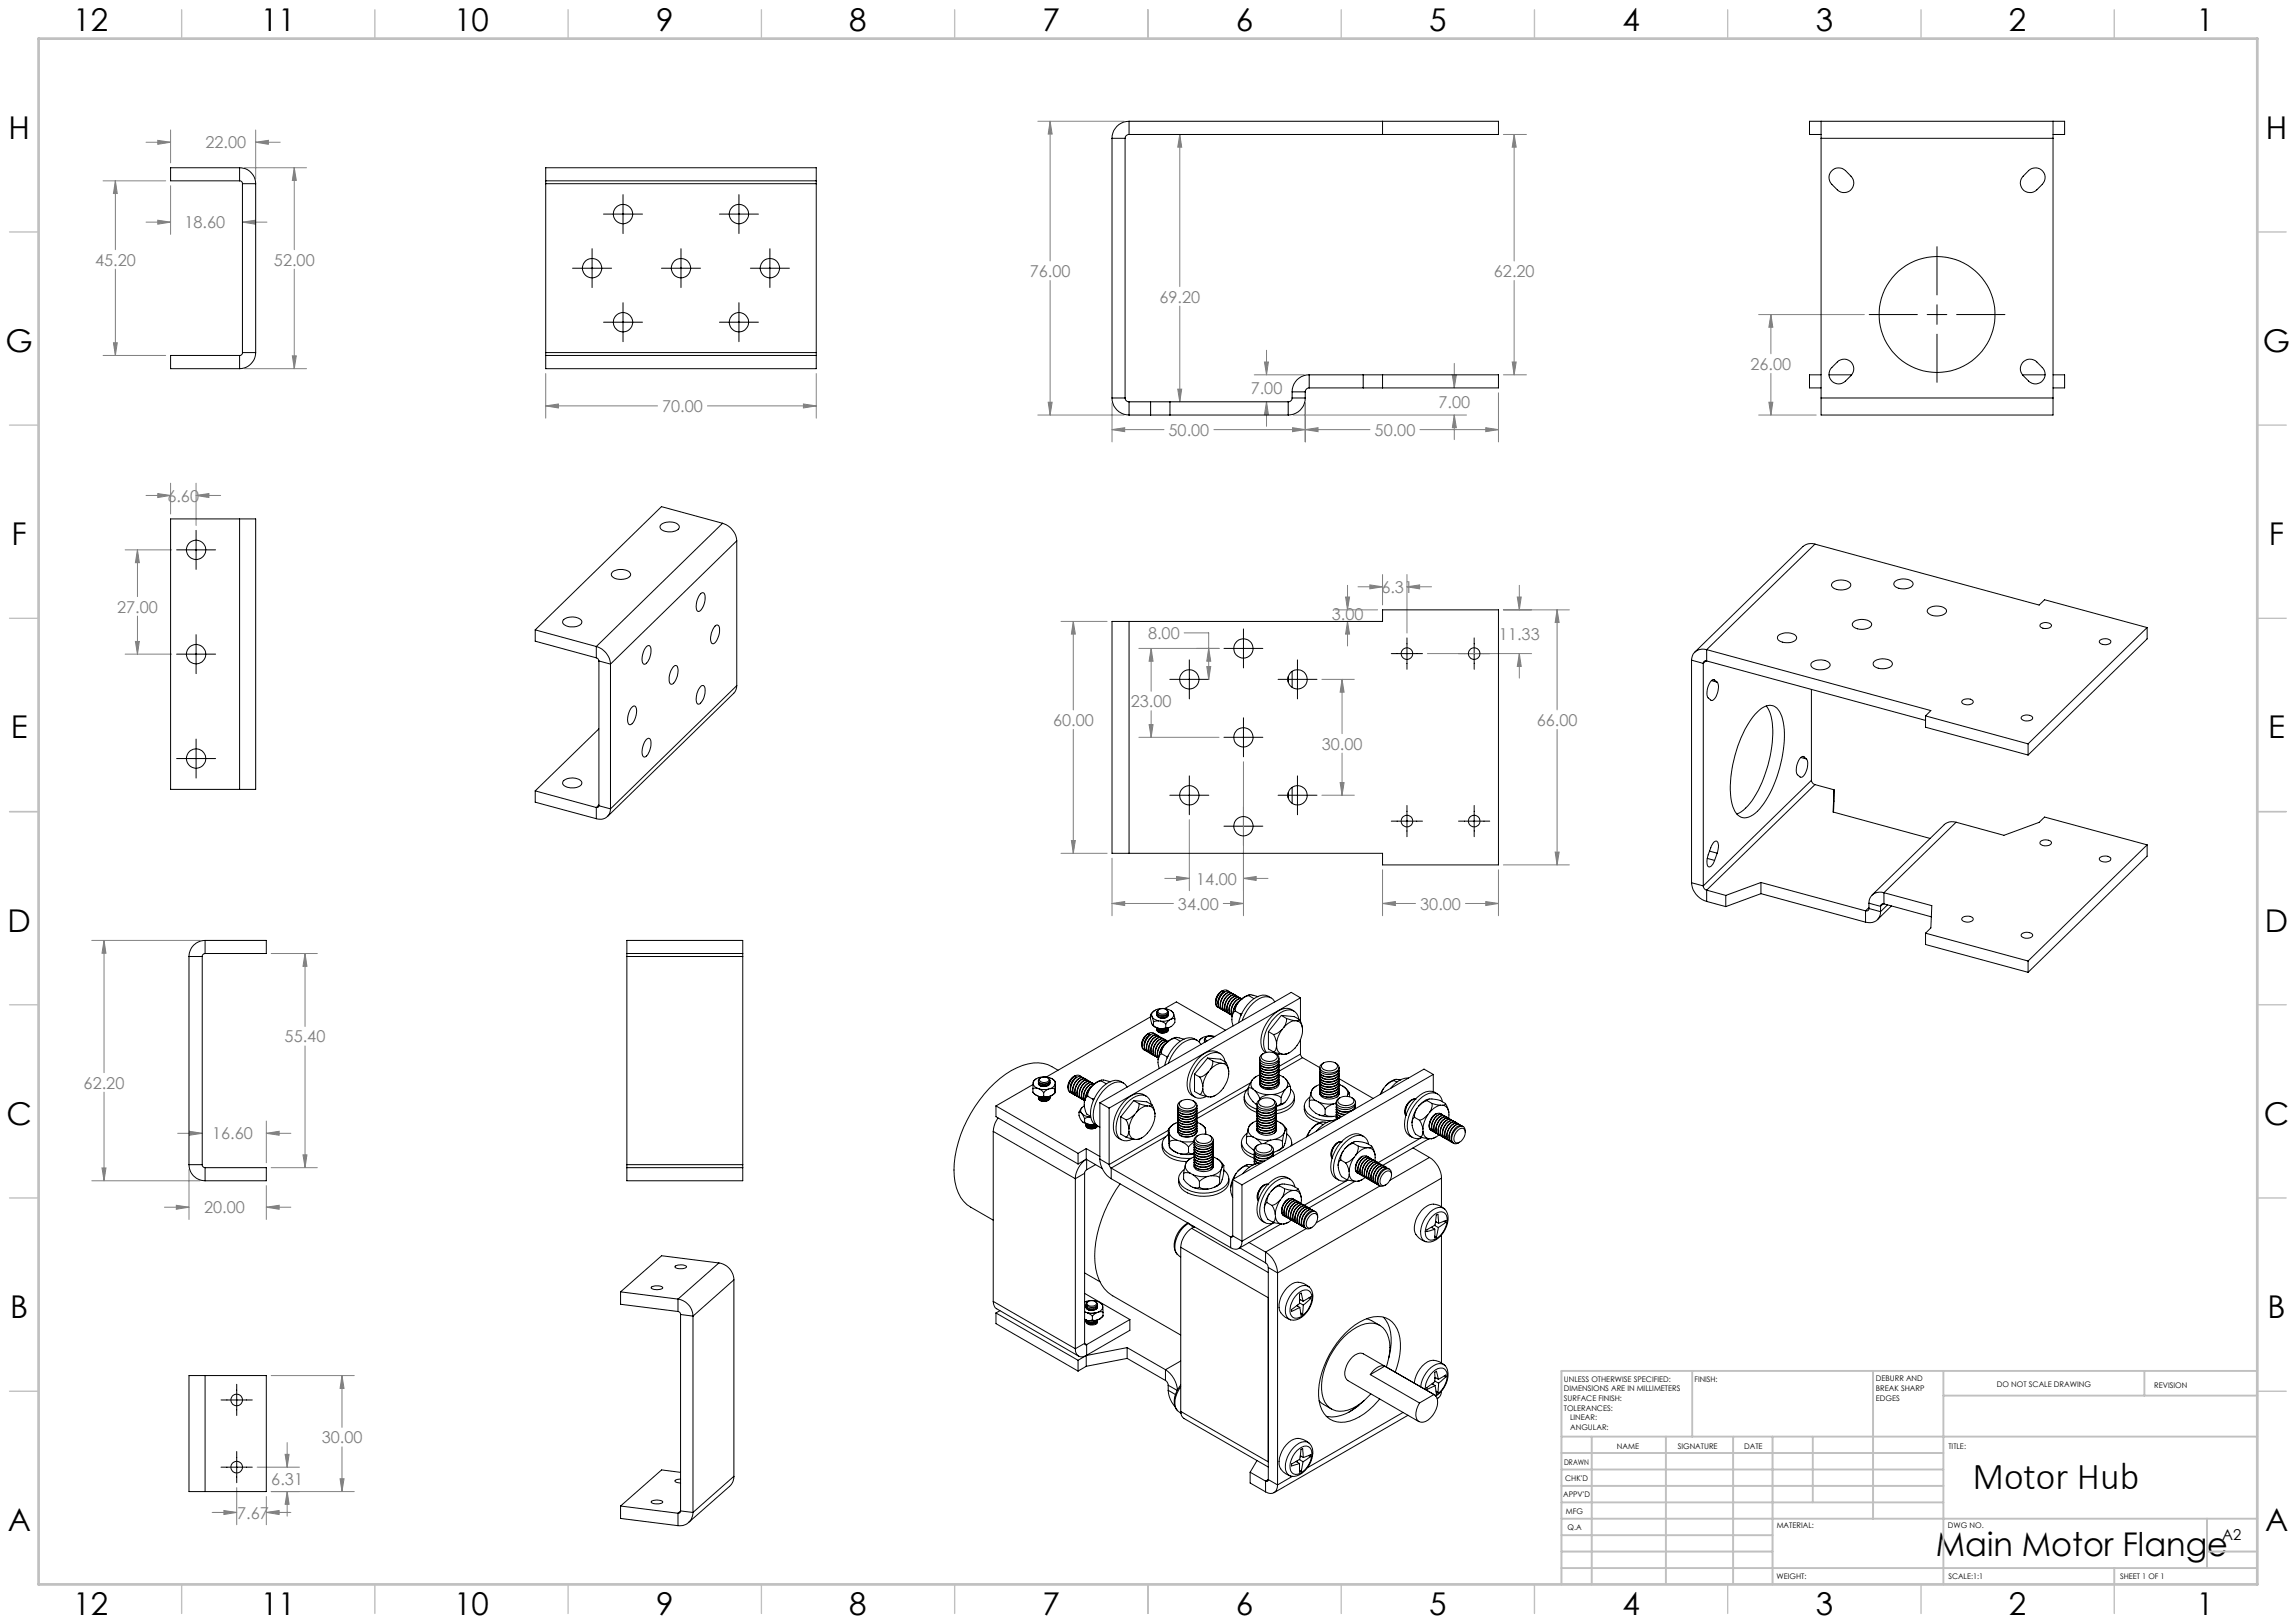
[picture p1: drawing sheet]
<svg xmlns="http://www.w3.org/2000/svg" width="594mm" height="420mm" viewBox="0 0 594 420" stroke-linecap="round" stroke-linejoin="round" font-family="sans-serif">
<defs><g id="words">
<text font-size="9.9" x="510.3" y="385.2">Motor Hub</text>
<text font-size="8.5" x="500.8" y="402.7">Main Motor Flange</text>
<g font-size="8.1">
<text x="19" y="8">12</text>
<text x="67.5" y="8">11</text>
<text x="117.5" y="8">10</text>
<text x="169.7" y="8">9</text>
<text x="219.7" y="8">8</text>
<text x="269.7" y="8">7</text>
<text x="319.7" y="8">6</text>
<text x="369.7" y="8">5</text>
<text x="419.7" y="8">4</text>
<text x="469.7" y="8">3</text>
<text x="519.7" y="8">2</text>
<text x="568.2" y="8">1</text>
<text x="2.2" y="36.1">H</text>
<text x="586.2" y="36.1">H</text>
<text x="1.4" y="91.1">G</text>
<text x="585.4" y="91.1">G</text>
<text x="3" y="141.1">F</text>
<text x="587" y="141.1">F</text>
<text x="2.8" y="191.1">E</text>
<text x="586.8" y="191.1">E</text>
<text x="2" y="241.1">D</text>
<text x="586" y="241.1">D</text>
<text x="1.7" y="291.1">C</text>
<text x="585.7" y="291.1">C</text>
<text x="2.7" y="341.1">B</text>
<text x="586.7" y="341.1">B</text>
<text x="2" y="396.1">A</text>
<text x="586" y="396.1">A</text>
<text x="19" y="418">12</text>
<text x="67.5" y="418">11</text>
<text x="117.5" y="418">10</text>
<text x="169.7" y="418">9</text>
<text x="219.7" y="418">8</text>
<text x="269.7" y="418">7</text>
<text x="319.7" y="418">6</text>
<text x="369.7" y="418">5</text>
<text x="419.7" y="418">4</text>
<text x="469.7" y="418">3</text>
<text x="519.7" y="418">2</text>
<text x="568.2" y="418">1</text>
</g>
<g font-size="4.2" fill="#808080">
<text x="53.1" y="38.4">22.00</text>
<text x="47.7" y="59.1">18.60</text>
<text x="24.6" y="68.7">45.20</text>
<text x="70.9" y="68.7">52.00</text>
<text x="266.4" y="71.6">76.00</text>
<text x="386.5" y="71.6">62.20</text>
<text x="300" y="78.3">69.20</text>
<text x="452.9" y="95.7">26.00</text>
<text x="323.6" y="102">7.00</text>
<text x="171.3" y="106.6">70.00</text>
<text x="372.2" y="105.5">7.00</text>
<text x="302.3" y="112.8">50.00</text>
<text x="355.6" y="112.8">50.00</text>
<text x="43.3" y="129.8">6.60</text>
<text x="357.4" y="153.5">6.31</text>
<text x="30.3" y="158.5">27.00</text>
<text x="344.5" y="160.5">3.00</text>
<text x="297" y="165.4">8.00</text>
<text x="387.8" y="165.5">11.33</text>
<text x="292.5" y="183">23.00</text>
<text x="272.4" y="187.8">60.00</text>
<text x="397.6" y="187.8">66.00</text>
<text x="342" y="194">30.00</text>
<text x="309.5" y="228.9">14.00</text>
<text x="304.7" y="235.4">34.00</text>
<text x="367.4" y="235.4">30.00</text>
<text x="73.6" y="269.8">55.40</text>
<text x="21.6" y="281.7">62.20</text>
<text x="54.9" y="294.9">16.60</text>
<text x="52.8" y="314">20.00</text>
<text x="83.2" y="373.5">30.00</text>
<text x="70.2" y="384.3">6.31</text>
<text x="61.4" y="393">7.67</text>
</g>
<text font-size="3.9" x="574.9" y="398.5">A2</text>
<g font-size="2">
<text x="404.6" y="357.6">UNLESS OTHERWISE SPECIFIED:</text>
<text x="438.4" y="357.6">FINISH:</text>
<text x="485.3" y="357.5">DEBURR AND</text>
<text x="485.3" y="360">BREAK SHARP</text>
<text x="516.6" y="359">DO NOT SCALE DRAWING</text>
<text x="557.3" y="359.2">REVISION</text>
<text x="404.6" y="360.1">DIMENSIONS ARE IN MILLIMETERS</text>
<text x="404.6" y="362.6">SURFACE FINISH:</text>
<text x="404.6" y="365.1">TOLERANCES:</text>
<text x="485.3" y="362.5">EDGES</text>
<text x="406.2" y="367.6">LINEAR:</text>
<text x="406.2" y="370.1">ANGULAR:</text>
<text x="418.3" y="375">NAME</text>
<text x="434" y="374.9">SIGNATURE</text>
<text x="451.2" y="374.9">DATE</text>
<text x="504.1" y="374.9">TITLE:</text>
<text x="404.6" y="379.1">DRAWN</text>
<text x="404.9" y="383.3">CHK'D</text>
<text x="404.4" y="387.4">APPV'D</text>
<text x="405.1" y="391.8">MFG</text>
<text x="405.5" y="396">Q.A</text>
<text x="459.6" y="395.5">MATERIAL:</text>
<text x="504" y="395.5">DWG NO.</text>
<text x="459.6" y="408.5">WEIGHT:</text>
<text x="504.1" y="408.6">SCALE:1:1</text>
<text x="548.5" y="408.6">SHEET 1 OF 1</text>
</g>
</g></defs>
<g fill="none" stroke="#808080" stroke-width=".26">
<path d="M37.8 36.8h6.3M40.8 36.3l3.3 .5-3.3 .5zM44.1 33.6v8.5M66.1 36.8l3.3-.5v1zM66.1 33.6v12.7M66.1 36.8h6.4M268.5 31.4h22.3M271.7 31.4l.5 3.3h-1zM271.7 31.4v36.1M305.2 34.8l.5 3.3h-1zM305.2 34.8v39.4M388.9 34.8h6"/>
<path d="M391.7 34.8l.6 3.3h-1.1zM391.7 34.8v32.7M26.7 46.8h16.2M29.8 46.8l.5 3.3h-.9zM29.8 46.8v17.8M37.8 57.5h6.3M40.8 57l3.3 .5-3.3 .5zM44.1 48.1v12.6M62.7 57.5l3.3-.5v1zM62.7 57.5h6.4M63.3 43.4h16M76.1 43.4l.6 3.3h-1.1z"/>
<path d="M76.1 43.4v21.2M29.8 69.7v22.3M76.1 69.7v25.7M271.7 72.6v34.8M305.2 79.2v24.8M391.7 72.6v24.4M26.7 92h16.2M29.4 88.7h.9l-.5 3.3zM63.3 95.4h16M75.6 92.1h1.1l-.6 3.3zM141.2 96.7v11.5M211.2 96.7v11.5"/>
<path d="M324.5 97h12.9M327.1 93.7h1.1l-.5 3.3zM327.7 90.6v6.4M375.7 97.1h1.1l-.6 3.3zM376.2 94v6.4M388.9 97h6M391.2 93.7h1.1l-.6 3.3zM455 81.4h27.3M458.2 81.4l.4 3.3h-1zM458.2 81.4v10.2M458.2 96.6v10.8M141.2 105l3.3-.5v1.1z"/>
<path d="M141.2 105h28.9M183 105h28.2M207.9 104.5l3.3 .5-3.3 .6zM268.5 107.4h22.3M271.2 104.1h1l-.5 3.3zM287.7 111.2l3.3-.5v1zM287.7 111.2h13.4M287.7 104.3v10.1M304.7 100.7h1l-.5 3.3zM314 111.2h40.4M327.7 104l.5 3.3h-1.1zM327.7 104v6.3"/>
<path d="M334.4 110.7l3.3 .5-3.3 .5zM334.5 107.4h44.9M337.7 111.2l3.3-.5v1zM337.7 104.3v10.1M367.3 111.2h20.4M376.2 107.4l.6 3.3h-1.1zM376.2 107.4v6.4M384.4 110.7l3.3 .5-3.3 .5zM387.7 101.7v12.7M455 107.4h14.9M457.6 104.1h1l-.4 3.3zM37.8 128.2h6.3"/>
<path d="M40.8 127.7l3.3 .5-3.3 .5zM44.1 125v8M50.7 128.2l3.3-.5v1zM50.7 125v11M50.7 128.2h6.4M32.4 142.3h12M35.6 142.3l.5 3.3h-1.1zM35.6 142.3v12.1M35.6 159.4v9.9M345.4 157.8h11M348.1 154.5h1l-.5 3.3zM348.6 151.5v6.3"/>
<path d="M351.3 151.9h6.4M354.4 151.4l3.3 .5-3.3 .5zM357.7 148.7v7.8M364 151.9l3.3-.5v1zM364 148.7v15.1M364 151.9h6.3M388.9 157.8h17.1M392.5 154.5h1.1l-.5 3.3zM393.1 151.5v6.3M402.8 157.8l.6 3.3h-1.1zM402.8 157.8v25.9M32.4 169.3h12"/>
<path d="M35 166h1.1l-.5 3.3zM274.5 160.8h11.9M277.7 160.8l.5 3.3h-1zM277.7 160.8v22.9M294.6 167.8h20.8M297.8 167.8l.5 3.3h-1zM297.8 167.8v11.1M306.4 163.8h6.3v12M312.2 172.5h1l-.5 3.3zM312.7 167.8l.5 3.3h-1zM342 175.8h8.4M347.2 175.8l.5 3.3h-1z"/>
<path d="M347.2 175.8v14M348.6 160.8l.5 3.3h-1zM348.6 160.8v6.4M369.3 169.1h26.9M393.1 169.1l.5 3.4h-1.1zM393.1 169.1v6.4M277.7 188.8v32M294.6 190.8h20.8M297.3 187.5h1l-.5 3.3zM297.8 183.9v6.9M321.7 197.1v39.9M347.2 194.9v10.9"/>
<path d="M402.8 188.8v35M277.2 217.5h1l-.5 3.3zM307.7 212.1v18.4M342 205.8h8.4M346.7 202.5h1l-.5 3.3zM274.5 220.8h11.9M287.7 233.8l3.3-.5v1zM287.7 222.1v14.9M287.7 233.8h15.9M301.3 227.3h6.4M304.4 226.8l3.3 .5-3.3 .5zM316.5 233.8h5.2"/>
<path d="M318.4 233.3l3.3 .5-3.3 .5zM321.7 227.3l3.3-.5v1zM321.7 227.3h6.3M357.7 233.8l3.3-.5v1zM357.7 225.1v11.9M357.7 233.8h8.5M379.1 233.8h8.6M384.4 233.3l3.3 .5-3.3 .5zM387.7 225.1v11.9M388.9 223.8h17.1M402.3 220.5h1.1l-.6 3.3zM23.7 243.4h28.1"/>
<path d="M26.9 243.4l.5 3.3h-1zM26.9 243.4v34.2M70.2 246.8h11.9M78.9 246.8l.5 3.3h-1zM78.9 246.8v18.8M78.9 270.7v31.5M26.9 282.6v23M46 293.3h6.3M49 292.8l3.3 .5-3.3 .5zM68.9 293.3l3.3-.5v1zM68.9 290.1v10.8M68.9 293.3h6.3"/>
<path d="M78.4 298.9h1l-.5 3.3zM23.7 305.6h28.1M26.4 302.2h1l-.5 3.4zM42.5 312.4h6.4M45.6 311.9l3.3 .5-3.3 .5zM48.9 302.7v12.9M68.9 312.4l3.3-.5v1zM68.9 306.8v8.8M68.9 312.4h6.3M70.2 302.2h11.9M70.2 356h21.5M88.5 356l.5 3.3h-1z"/>
<path d="M88.5 356v13.4M66.5 379.7h11M73.8 376.4h1l-.5 3.3zM74.3 373.3v6.4M88.5 374.4v11.6M54.9 391.4h6.3M57.9 390.9l3.3 .5-3.3 .5zM61.2 385v9.6M68.9 391.4l3.3-.5v1zM68.9 387.3v7.3M68.9 391.4h6.3M70.2 386h21.5"/>
<path d="M74.3 386l.5 3.3h-1zM74.3 386v6.3M88 382.7h1l-.5 3.3z"/>
</g>
<g fill="none" stroke="#000" stroke-width=".26">
<path d="M156.1 55.4h10.1M161.2 50.4v10M186.1 55.4h10.1M191.2 50.4v10M148.1 69.4h10.1M153.2 64.4v10M161.2 78.3v10.1M171.1 69.4h10.1M176.2 64.4v10M191.2 78.3v10.1M194.1 69.4h10.1M199.2 64.4v10"/>
<path d="M501.1 63.8v12.5M501.1 78.9v5M156.1 83.4h10.1M186.1 83.4h10.1M483.6 81.4h12.4M498.6 81.4h5.1M501.1 86.5v12.4M506.2 81.4h12.5M50.7 137.2v10.1M45.7 142.3h10.1M45.7 169.3h10.1M50.7 164.2v10.1"/>
<path d="M302.6 175.8h10.1M307.7 170.8v10.1M316.7 167.8h10M321.7 162.8v10M330.7 175.8h10M335.7 170.8v10.1M359.9 169.1h8.1M364 165.1v8.1M377.3 169.1h8.1M381.4 165.1v8.1M45.7 196.3h10.1M50.7 191.3v10"/>
<path d="M316.7 190.8h10M321.7 185.8v10M302.6 205.8h10.1M307.7 200.8v10M316.7 213.8h10M321.7 208.8v10M330.7 205.8h10M335.7 200.8v10M359.9 212.5h8.1M364 208.4v8.1M377.3 212.5h8.1M381.4 208.4v8.1"/>
<path d="M61.2 358.2v8.1M57.2 362.3h8.1M57.2 379.7h8.1M61.2 375.6v8.1"/>
</g>
<g fill="none" stroke="#c0c0c0" stroke-width=".35">
<path d="M47 2.5v7.5M97 2.5v7.5M147 2.5v7.5M197 2.5v7.5M247 2.5v7.5M297 2.5v7.5M347 2.5v7.5M397 2.5v7.5M447 2.5v7.5M497 2.5v7.5M547 2.5v7.5M2.5 60h7.5"/>
<path d="M584 60h7.5M2.5 110h7.5M584 110h7.5M2.5 160h7.5M584 160h7.5M2.5 210h7.5M584 210h7.5M2.5 260h7.5M584 260h7.5M2.5 310h7.5M584 310h7.5M2.5 360h7.5"/>
<path d="M584 360h7.5M47 410v7.5M97 410v7.5M147 410v7.5M197 410v7.5M247 410v7.5M297 410v7.5M347 410v7.5M397 410v7.5M447 410v7.5M497 410v7.5M547 410v7.5"/>
</g>
<g fill="none" stroke="#c0c0c0" stroke-width=".5">
<path d="M437.8 354.8v17M484.6 354.8v38.2M502.8 354.8v55.2M554.8 354.8v6.4M584 354.8h-180v55.2M404 371.8h180M404 376h98.8M411.8 371.8v38.2M431 371.8v38.2M448.4 371.8v38.2M458.6 371.8v38.2M469 371.8v17"/>
<path d="M502.8 361.2h81.2M404 388.8h98.8M404 384.5h98.8M404 380.3h98.8M404 397.3h54.6M404 393h180M571 393v12.8M404 405.8h180M404 401.5h54.6M547 405.8v4.2M571 401.5h13"/>
</g>
<path d="M10 10h574v400h-574z" fill="none" stroke="#c0c0c0" stroke-width=".7"/>
<path d="M271.7 31.4l.5 3.3h-1zM271.2 104.1h1l-.5 3.3zM391.2 93.7h1.1l-.6 3.3zM391.7 34.8l.6 3.3h-1.1zM304.7 100.7h1l-.5 3.3zM305.2 34.8l.5 3.3h-1zM376.2 107.4l.6 3.3h-1.1zM375.7 97.1h1.1l-.6 3.3zM327.7 104l.5 3.3h-1.1zM327.1 93.7h1.1l-.5 3.3zM337.7 111.2l3.3-.5v1zM384.4 110.7l3.3 .5-3.3 .5zM334.4 110.7l3.3 .5-3.3 .5zM287.7 111.2l3.3-.5v1zM277.7 160.8l.5 3.3h-1zM277.2 217.5h1l-.5 3.3zM402.8 157.8l.6 3.3h-1.1zM402.3 220.5h1.1l-.6 3.3zM357.7 233.8l3.3-.5v1zM384.4 233.3l3.3 .5-3.3 .5zM393.1 169.1l.5 3.4h-1.1zM392.5 154.5h1.1l-.5 3.3zM348.1 154.5h1l-.5 3.3zM348.6 160.8l.5 3.3h-1zM354.4 151.4l3.3 .5-3.3 .5zM364 151.9l3.3-.5v1zM318.4 233.3l3.3 .5-3.3 .5zM287.7 233.8l3.3-.5v1zM347.2 175.8l.5 3.3h-1zM346.7 202.5h1l-.5 3.3zM304.4 226.8l3.3 .5-3.3 .5zM321.7 227.3l3.3-.5v1zM297.8 167.8l.5 3.3h-1zM297.3 187.5h1l-.5 3.3zM312.7 167.8l.5 3.3h-1zM312.2 172.5h1l-.5 3.3zM458.2 81.4l.4 3.3h-1zM457.6 104.1h1l-.4 3.3zM78.4 298.9h1l-.5 3.3zM78.9 246.8l.5 3.3h-1zM26.9 243.4l.5 3.3h-1zM26.4 302.2h1l-.5 3.4zM68.9 312.4l3.3-.5v1zM45.6 311.9l3.3 .5-3.3 .5zM49 292.8l3.3 .5-3.3 .5zM68.9 293.3l3.3-.5v1zM88 382.7h1l-.5 3.3zM88.5 356l.5 3.3h-1zM73.8 376.4h1l-.5 3.3zM74.3 386l.5 3.3h-1zM57.9 390.9l3.3 .5-3.3 .5zM68.9 391.4l3.3-.5v1zM40.8 36.3l3.3 .5-3.3 .5zM66.1 36.8l3.3-.5v1zM62.7 57.5l3.3-.5v1zM40.8 57l3.3 .5-3.3 .5zM76.1 43.4l.6 3.3h-1.1zM75.6 92.1h1.1l-.6 3.3zM29.8 46.8l.5 3.3h-.9zM29.4 88.7h.9l-.5 3.3zM207.9 104.5l3.3 .5-3.3 .6zM141.2 105l3.3-.5v1.1zM50.7 128.2l3.3-.5v1zM40.8 127.7l3.3 .5-3.3 .5zM35 166h1.1l-.5 3.3zM35.6 142.3l.5 3.3h-1.1z" fill="#808080"/>
<g fill="none" stroke="#000" stroke-width=".26">
<path d="M287.7 35.8h3.4M287.7 35.8v67.2M291.1 35.8v67.2M292.1 34.8a1.02 1.02 0 0 0-1 1M292.1 31.4a4.4 4.4 0 0 0-4.4 4.4M292.1 31.4h95.6v3.4h-95.6M292.1 31.4v3.4M357.7 31.4v3.4M471.1 31.4v4.4M471.1 34.8h-3v-3.4h66v3.4h-3M471.1 35.8h60M471.1 35.8v67.2"/>
<path d="M531.1 31.4v4.4M531.1 35.8v67.2M62 43.4a4.2 4.2 0 0 1 4.1 4.1M62 46.8a.72 .72 0 0 1 .7 .7M62 43.4v3.4M62 43.4h-17.9v3.4h17.9M62.7 47.5h3.4M62.7 47.5v43.7M66.1 47.5v43.7M141.2 46.8v.7M141.2 47.5h70M141.2 46.8h70"/>
<path d="M141.2 46.8v-3.4h70v3.4M141.2 47.5v43.7M211.2 46.8v.7M211.2 47.5v43.7M474.1 44a2.52 2.52 0 0 1 3.3 .2 4.7 4.7 0 0 1 2.2 2.8 2.5 2.5 0 0 1-1.4 2.6 2.5 2.5 0 0 1-2.9-.5 4.1 4.1 0 0 1-2.1-3.3 2.5 2.5 0 0 1 .9-1.8zM524.8 44.2a2.51 2.51 0 0 1 3.6 0 2.51 2.51 0 0 1 0 3.5 4 4 0 0 1-3.4 2.1 2.48 2.48 0 0 1-2.2-1.6 2.48 2.48 0 0 1 .6-2.6zM62 92v3.4M62 92h-17.9v3.4h17.9M62.7 91.2a.72 .72 0 0 1-.7 .8M62.7 91.2h3.4M66.1 91.2a4.2 4.2 0 0 1-4.1 4.2M141.2 91.2v.8"/>
<path d="M141.2 91.2h70M141.2 92v3.4h70v-3.4M141.2 92h70M211.2 91.2v.8M338.7 97a4.3 4.3 0 0 0-4.4 4.4M338.7 97h49v3.4h-49M338.7 97v3.4M352.7 97v3.4M357.7 97v3.4M471.1 97h-3v3.4h3M473.2 97h5.8M473.9 95.1a3.9 3.9 0 0 1 3.3-2.2 2.51 2.51 0 0 1 2.2 1.7 2.51 2.51 0 0 1-.5 2.6 4.3 4.3 0 0 1-3.4 2.2 2.51 2.51 0 0 1-2.1-1.7 2.51 2.51 0 0 1 .5-2.6z"/>
<path d="M523.2 93.9a2.48 2.48 0 0 1 3.7-.2 4.2 4.2 0 0 1 2.2 3.3 2.51 2.51 0 0 1-1.6 2.2 2.51 2.51 0 0 1-2.7-.6 4.3 4.3 0 0 1-2.1-3.3zM523.2 97h5.9M531.1 97h3v3.4h-3M287.7 103a4.4 4.4 0 0 0 4.4 4.4M287.7 103h3.4M291.1 103a1.02 1.02 0 0 0 1 1M292.1 107.4h41.2M292.1 104v3.4M292.1 104h41.2M297.7 104v3.4M302.7 104v3.4M333.3 104v3.4"/>
<path d="M334.3 103a1.02 1.02 0 0 1-1 1M334.3 103h3.4M334.3 101.4h3.4M334.3 101.4v1.6M337.7 103a4.4 4.4 0 0 1-4.4 4.4M337.7 101.4v1.6M338.7 100.4a1.02 1.02 0 0 0-1 1M471.1 103v4.4h60v-4.4M471.1 103h60M62 134.3h4.1v70h-4.1M62 134.3v70M62 134.3h-17.9v70h17.9"/>
<path d="M171 135.8a3.7 3.7 0 0 1 4.6 .2 1.19 1.19 0 0 1-1.3 1.5 3.1 3.1 0 0 1-3.5-1zM186.9 135.4a5.2 5.2 0 0 1 3.7 4.6M186.9 135.4l-32.6 31.9M186.9 135.4l-15.8-4.3-32.6 31.9M190.6 140l-32.7 31.9M190.6 140v37.4M158.4 148a3.7 3.7 0 0 1 4.6 .3 1.37 1.37 0 0 1-1.6 1.6 3 3 0 0 1-3.2-1zM181.3 153.7a.68 .68 0 0 1 .9-.2 .68 .68 0 0 1 .2 .9 4 4 0 0 1-1.7 3.8 1.49 1.49 0 0 1-.5-2l.4-1.5zM469.5 140.8a3.2 3.2 0 0 0-3.1 .6l-27.9 27.4M469.5 140.8l58 15.8 1.5-1.4 26.5 7.2M469.5 140.8l-28 27.3M474.2 150.7a3.6 3.6 0 0 1 4.6 .4 1.78 1.78 0 0 1-2.2 1.6 2.57 2.57 0 0 1-2.8-1.2z"/>
<path d="M490.3 150.4a3.6 3.6 0 0 1 4.6 .5v.2a2.99 2.99 0 0 1-3.6 1.1l-1.1-.5a.79 .79 0 0 1 .1-1.3zM498.9 157.5a3.6 3.6 0 0 1 4.7 .4 1.78 1.78 0 0 1-2.2 1.5 2.57 2.57 0 0 1-2.8-1.2zM138.5 163l15.8 4.3M138.5 163v2.9l15.8 4.3M145.8 160.4a3.5 3.5 0 0 1 4.7 .4 1.79 1.79 0 0 1-2.1 1.4 2.47 2.47 0 0 1-2.8-1.3zM154.3 167.3a5.1 5.1 0 0 1 3.6 4.6M154.3 170.2l.4 .3 .2 .5M154.3 167.3v2.9M154.9 171l3 .9M154.9 171v37.5M157.9 171.9v37.4M167.3 167.3a.67 .67 0 0 1 .8-.2 .67 .67 0 0 1 .3 .9 3.9 3.9 0 0 1-1.7 3.9 1.24 1.24 0 0 1-.6-1.6 5.1 5.1 0 0 1 1.2-3z"/>
<path d="M174.3 172.5a.67 .67 0 0 1 .9-.2 .67 .67 0 0 1 .2 .9v.3a4.2 4.2 0 0 1-1.7 3.6 1.28 1.28 0 0 1-.6-1.7 5 5 0 0 1 1.2-2.9zM181.3 177.7a.67 .67 0 0 1 .9-.2 .67 .67 0 0 1 .2 .8 3.9 3.9 0 0 1-1.7 3.9 1.24 1.24 0 0 1-.6-1.6 5.1 5.1 0 0 1 1.2-2.9zM185 162a.69 .69 0 0 1 .9-.1 .69 .69 0 0 1 .3 .8 4.2 4.2 0 0 1-1.7 3.9 1.86 1.86 0 0 1-.5-2.4l.5-1.4zM190.6 177.4l-.3 1.3-.5 .7-32.6 31.9M190.6 177.4l-32.7 31.9M292.1 160.8h-4.4v60h4.4M292.1 160.8h65.6v-3h30v66h-30v-3h-65.6M292.1 160.8v60M333.3 175.1v1.4M334.3 173.7v4.2M437.6 170.8l3.1 .9M437.6 170.8v57.6"/>
<path d="M440.7 171.7v57.6M441.3 171l-.6 .7M441.5 168.1a2.89 2.89 0 0 0-3.9 2.7M441.5 171a.63 .63 0 0 0-.8 .7M441.5 168.1l58 15.8-1.3 1.4M441.5 168.1v2.9M441.5 171l56.7 15.4M442.8 176.1l1.5 .4M443.2 175.9l.4 .1M443.6 176a1.02 1.02 0 0 0-1.4 .9 4.2 4.2 0 0 0-.3 3.7l.7 .6a1.13 1.13 0 0 0 1.4-.9 4.3 4.3 0 0 0 .3-3.8M443.6 176l.7 .5M460.2 164.4a3.9 3.9 0 0 1 4.4 .2l.2 .2a1.74 1.74 0 0 1-2.2 1.5 2.53 2.53 0 0 1-2.8-1.1z"/>
<path d="M468.6 178.4v23.5M468.7 171.5a3.7 3.7 0 0 1 4.7 .2 1.53 1.53 0 0 1-1.9 1.6 2.87 2.87 0 0 1-3-1zM479.6 160.9a3.6 3.6 0 0 1 4.6 .4v.3a2.64 2.64 0 0 1-3.2 1.2l-1.2-.4a.84 .84 0 0 1-.2-1.5zM484.9 171.1a3.8 3.8 0 0 1 4.5 .2 1.07 1.07 0 0 1-1 1.6 3.6 3.6 0 0 1-3.7-.8l-.1-.5zM527.9 161.5a2.08 2.08 0 0 1 2.9 .3 1.84 1.84 0 0 1-3 .1zM543.3 165.7a1.99 1.99 0 0 1 2.8 .3 1.76 1.76 0 0 1-2.5 .6l-.3-.1a.46 .46 0 0 1 0-.8zM555.5 162.4l-30.8 30.1M555.5 162.4v2.9l-30.8 30.1M154.9 188.6l-16.4 16.1M163.5 183a.67 .67 0 0 1 .9-.2 .67 .67 0 0 1 .3 .9l-.1 1.4a2.6 2.6 0 0 1-1.8 2.4 3.1 3.1 0 0 1 0-3.4zM167.3 191.3a.68 .68 0 0 1 .8-.1 .68 .68 0 0 1 .3 .8 4.1 4.1 0 0 1-1.7 3.9 1.86 1.86 0 0 1-.5-2.4l.5-1.4zM454.1 184.8a4.8 4.8 0 0 1 4.8-2.1 5.4 5.4 0 0 1 2.5 4.3 31.7 31.7 0 0 1-6.2 22.4 4.8 4.8 0 0 1-4.8 2.1 5.2 5.2 0 0 1-2.5-4.3 31.6 31.6 0 0 1 6.2-22.4z"/>
<path d="M457 182.7a13.5 13.5 0 0 1 1.5 9.4 31.8 31.8 0 0 1-6.3 16.4l-1.7 1.6-1.2 .6M465.9 196l1.5 .4M466.3 195.7l.4 .1M466.7 195.8l-.2-.1a3.6 3.6 0 0 0-1.8 3.9 1.62 1.62 0 0 0 1.4 1.5 4.2 4.2 0 0 0 1.3-4.7M466.7 195.8l.7 .6M498.2 185.3v2.9l26.5 7.2M498.2 185.3l26.5 7.2M507.7 181.3a1.95 1.95 0 0 1 2.8 .3 1.84 1.84 0 0 1-3 .1zM523.1 185.4a2.03 2.03 0 0 1 2.8 .4 1.72 1.72 0 0 1-2.5 .6 .54 .54 0 0 1-.5-.4 .54 .54 0 0 1 .2-.6zM524.7 192.5v2.9M138.5 204.7v2.9l15.8 4.3M138.5 204.7l15.8 4.3"/>
<path d="M145.7 202.2a3.5 3.5 0 0 1 4.8 .2 1.79 1.79 0 0 1-2.1 1.5 2.47 2.47 0 0 1-2.8-1.3zM154.3 209v2.9M154.9 208.5a.51 .51 0 0 1-.6 .5M154.9 208.5l3 .8M154.9 208.3l-.6 .7M157.9 209.3a2.67 2.67 0 0 1-3.6 2.6M333.3 205.1v1.4M334.3 203.7v4.2M468.6 201.9a1.29 1.29 0 0 0 .9 1.1M468.6 201.9l-27.9 27.4M469.5 203l-28 27.3M469.5 203l5 1.4"/>
<path d="M474.5 204.4l-.3 5.7 25.2 6.9M474.5 204.4l-.2 5.8M506.1 212.8a3.1 3.1 0 0 0-3.1 .6l-18.7 18.2M506.1 212.8l12.3 3.4 9.1-3.4 1.5-1.4 26.5 7.2M506.1 212.8l-18.7 18.2M527.9 217.8a2.08 2.08 0 0 1 2.9 .3 1.84 1.84 0 0 1-3 0zM555.5 218.6v3l-30.8 30M555.5 218.6l-30.8 30.1M437.6 228.4a5.4 5.4 0 0 0 3.9 4.9M437.6 228.4l3.1 .9M440.7 229.3a1.11 1.11 0 0 0 .8 1M441.5 230.3v3"/>
<path d="M441.5 230.3l5 1.4M441.5 233.3l5 1.3M441.7 222.1l1.9 .6M442.3 220.3l2 .5M444.3 220.8a2.91 2.91 0 0 0-.2-3.1h-.4l-.5 .4-.4 .8-.9 2.3a3.1 3.1 0 0 0 .1 3.1l.7-.2 .9-1.4M444.3 220.8l-.7 1.9M446.5 231.7v2.9M455.6 228.4l27 7.3M455.6 228.4l-9.1 3.3M455.6 228.4v2.9M455.6 231.3l27 7.3M455.6 231.3l-9.1 3.3"/>
<path d="M482.6 235.7v2.9M483.5 235.1a.62 .62 0 0 1-.9 .6M483.5 234.9l-.9 .8M483.5 233.7l3 .8M483.5 235.1l3 .8M483.5 233.7v1.4M486.5 235.9a2.82 2.82 0 0 1-3.9 2.7M486.5 234.5v1.4M487.2 233.9l-.7 .6M487.4 231a2.82 2.82 0 0 0-3.9 2.7M487.4 233.9a.69 .69 0 0 0-.9 .6M487.4 231l12.4 3.4-.3 5.7-1.3 1.4"/>
<path d="M487.4 231v2.9M487.4 233.9l12.3 3.4M488.3 234.2l-1.8 1.7M489.3 234.4l-3.6 3.6M507.7 237.5a1.95 1.95 0 0 1 2.8 .3 1.84 1.84 0 0 1-3 .1zM543.3 221.9a1.99 1.99 0 0 1 2.8 .4 1.76 1.76 0 0 1-2.5 .6l-.3-.2a.47 .47 0 0 1 0-.8zM48.9 247.5h3.4M48.9 247.5v53.9M52.3 247.5v53.9M53.1 243.4a4.2 4.2 0 0 0-4.2 4.1M53.1 246.8a.78 .78 0 0 0-.8 .7M53.1 243.4v3.4"/>
<path d="M53.1 243.4h15.8v3.4h-15.8M162.2 246.8v.7M162.2 247.5h30M162.2 246.8h30M162.2 246.8v-3.4h30v3.4M162.2 247.5v53.9M192.2 246.8v.7M192.2 247.5v53.9M316.2 256.4a3.4 3.4 0 0 0-1.3 4.1l.6 .3M316.2 256.4l.5 .3a3.5 3.5 0 0 0-1.3 4.1l.3 .3M316.2 256.4a3.5 3.5 0 0 0-1.6 3.8l.6 .5M316.2 256.4a1.32 1.32 0 0 1 1.8 .2"/>
<path d="M316.2 256.4l.2 .5a3.2 3.2 0 0 0-1.3 2.7M316.2 256.4a3.2 3.2 0 0 0-1.7 3.1M318.2 256.8a.95 .95 0 0 0-1.4-.1 3.5 3.5 0 0 0-1.3 4.1l.5 .3M318.5 256.9a2.17 2.17 0 0 0-2.5 1.7 2.21 2.21 0 0 0 .3 2.7M318.5 256.8v.1M318.7 257.1a.95 .95 0 0 0-1.3 0 3.5 3.5 0 0 0-1.4 4l.6 .4M319.1 257.2a1.19 1.19 0 0 0-1.7 .6 3.2 3.2 0 0 0-.9 3.6l.4 .3M319.3 257.4a.95 .95 0 0 0-1.4 0 3.5 3.5 0 0 0-1.3 4.1l.5 .3M319.7 257.5a1.19 1.19 0 0 0-1.8 .6 3.2 3.2 0 0 0-.8 3.6l.4 .3M319.9 257.8l-.1-.2a2.14 2.14 0 0 0-2.6 1.7 1.83 1.83 0 0 0 .5 2.8M320.1 257.9a2.17 2.17 0 0 0-2.4 1.7 1.97 1.97 0 0 0 .3 2.8M320.1 257.8l.1 .1"/>
<path d="M320.3 259.5l-.7 1.5v.6M320.3 259.5a7.2 7.2 0 0 0-1.6 3.6M320.4 258.1a.95 .95 0 0 0-1.3-.1 3.5 3.5 0 0 0-1.4 4.1l.6 .3M320.6 259.1a3.8 3.8 0 0 0-1.4 2.3M320.7 258.2a2.17 2.17 0 0 0-2.5 1.7 1.97 1.97 0 0 0 .4 2.8M320.7 258.1l.1 .1M320.8 258.9a3.7 3.7 0 0 0-1.7 2.9M320.9 258.9l-.6 .6M321 258.4a.95 .95 0 0 0-1.4 0 3.5 3.5 0 0 0-1.3 4l.5 .4a3.2 3.2 0 0 1 2.2-4.4l.3 .1M321.3 258.5a2.17 2.17 0 0 0-2.4 1.8 2.58 2.58 0 0 0-.1 2.4M323.1 257.7l-1.2 .4-1 .8M323.1 257.7l-.1-.2a3.2 3.2 0 0 1 2.4 .4"/>
<path d="M323.1 257.7l1.2 .7M323.2 257.4l-1.3 .6-1 .9M328.8 258.2a3.4 3.4 0 0 0-4.5 .3 10.8 10.8 0 0 0-3.9 6.2M329.8 259.3a2.6 2.6 0 0 0-4-.9 9.9 9.9 0 0 0-4.4 5.7M336.4 258.2l-49.5 28.6M336.4 258.2v6.1M336.4 258.2l-2.4-1.4-49.4 28.6M498.2 241.5v2.9l26.5 7.2M498.2 241.5l26.5 7.2M523.1 241.7a2.03 2.03 0 0 1 2.8 .3 1.84 1.84 0 0 1-3 .1zM524.7 248.7v2.9M268.1 279.2l-.7 .5-.1 .4"/>
<path d="M268.6 279.6a1.55 1.55 0 0 0 1.5 1.2 1.55 1.55 0 0 0 1.5-1.1M269.2 279a1.58 1.58 0 0 1 2.2 .3 1.4 1.4 0 0 1-2.3 .5l-.2-.6zM269.2 278.9l-.1 .1a.68 .68 0 0 0-.4 .9 1.98 1.98 0 0 0 2.9-.2v-.3l-.6-.5M271.6 279.6v.1M272.2 279.2l.8 .7M273.7 276.9a9.6 9.6 0 0 0-10.6-.6 30.2 30.2 0 0 0-13.8 15.5 24.4 24.4 0 0 0-1.9 15.6 8.4 8.4 0 0 0 3.7 5l5.9 3.4M278 278.4a3.5 3.5 0 0 0-1.3 4.1l.6 .3M278 278.4l.6 .3a3.4 3.4 0 0 0-1.4 4.1l.4 .3M278 278.4a3.7 3.7 0 0 0-1.6 3.9l.6 .5M278 278.4a1.42 1.42 0 0 1 1.8 .2M278 278.4l.2 .5a3.1 3.1 0 0 0-1.3 2.7M278 278.4l-.3 .2a3.3 3.3 0 0 0-1.4 2.9"/>
<path d="M280 278.8a1.5 1.5 0 0 0-2.3 .9 2.37 2.37 0 0 0-.1 3.4l.2 .1M280.3 278.9a2.17 2.17 0 0 0-2.5 1.8 2.14 2.14 0 0 0 .3 2.7M280.3 278.9h.1M280.5 279.1a.91 .91 0 0 0-1.3 0 3.5 3.5 0 0 0-1.4 4.1l.6 .3M280.9 279.3a1.22 1.22 0 0 0-1.7 .5 3.2 3.2 0 0 0-.9 3.6l.3 .3M281.1 279.5a.91 .91 0 0 0-1.3-.1 3.5 3.5 0 0 0-1.4 4.1l.6 .3M281.5 279.6a1.22 1.22 0 0 0-1.7 .5 3.2 3.2 0 0 0-.9 3.7l.4 .3M281.7 279.8a.91 .91 0 0 0-1.4-.1 3.5 3.5 0 0 0-1.3 4.1l.5 .3M282 279.9a1.72 1.72 0 0 0-2.1 1.1 2.46 2.46 0 0 0-.1 3.4M284.9 279.7l-1.2 .4-1.1 .8M284.9 279.7v-.1a3.2 3.2 0 0 1 2.4 .4M284.9 279.7l1.3 .7"/>
<path d="M285 279.5l-1.1 .4-1.3 1M297.1 267.4a3.5 3.5 0 0 0-1.3 4.1l.6 .3M297.1 267.4l.5 .3a3.5 3.5 0 0 0-1.3 4.1l.4 .3M297.1 267.4a3.6 3.6 0 0 0-1.6 3.8l.6 .6M297.1 267.4a1.38 1.38 0 0 1 1.8 .2M297.1 267.4l.2 .5a3.2 3.2 0 0 0-1.3 2.7M297.1 267.4l-.2 .2a3.2 3.2 0 0 0-1.5 2.9M297.1 272.4h.1M297.6 262.7l.4 .2M297.6 262.7l.4 2.1 .4 .6M297.6 263.2l-26.9 15.5M297.7 272.7l.1 .1"/>
<path d="M298 262.9l.1 .3M298.1 263.2l.6 .6 1.1 .4M298.1 263.2l.3 1.3M298.3 265.4l.4 .3M298.4 265.4l1.4 .7M298.4 264.5v.9M298.6 261.6a1.16 1.16 0 0 0-.6 1.3M298.6 261.6l-1 1.1M298.8 265.8l1 .3M298.8 273.3l.1 .1M299 267.8a.91 .91 0 0 0-1.3-.1 3.5 3.5 0 0 0-1.3 4.1l.5 .4M299.3 261.9v.4a1.69 1.69 0 0 0 3-.2"/>
<path d="M299.3 265.8v.2a1.9 1.9 0 0 0 2.8 0M299.3 266.5a1.75 1.75 0 0 0 3 0M299.3 266.2h.1M299.3 262.5a1.67 1.67 0 0 0 1.5 1 1.67 1.67 0 0 0 1.5-.9M299.4 262.6l-.1 .1M299.4 273.7h.1M299.4 267.9a1.22 1.22 0 0 0-1.7 .5 3.2 3.2 0 0 0-.8 3.7l.3 .3M299.6 274.2l.3 2.3M299.6 268.1a.93 .93 0 0 0-1.3 0 3.4 3.4 0 0 0-1.4 4.1l.6 .3M299.7 261.4a1.53 1.53 0 0 1 2.3 .4 1.44 1.44 0 0 1-2.5-.2zM299.8 264.2l-1.4 .3M299.8 264.2h.5"/>
<path d="M299.8 266.1l.5 .1M299.9 261.2a.72 .72 0 0 0-.3 1.2 2.06 2.06 0 0 0 2.6-.2 .76 .76 0 0 0-.5-1M300 268.2a1.72 1.72 0 0 0-2.2 1.1 2.47 2.47 0 0 0-.1 3.4M300.2 268.4a1.17 1.17 0 0 0-1.9 .4 3.2 3.2 0 0 0-.8 3.7l.6 .3M300.3 264.2l1.3 .8M300.5 272.7l-.6 .5-.3 1M300.5 272.7l1.3 .7M300.6 268.6h-.1a2.17 2.17 0 0 0-2.5 1.7 2.02 2.02 0 0 0 .3 2.8M300.8 268.8a1.16 1.16 0 0 0-1.9 .4 3.2 3.2 0 0 0-.8 3.6l.5 .3M301.1 268.9a1.19 1.19 0 0 0-1.7 .5 3.2 3.2 0 0 0-.8 3.7l.3 .2M301.2 270.6l-.7 1.4v.7M301.2 270.6a8.1 8.1 0 0 0-1.6 3.6"/>
<path d="M301.3 261h-.3a4 4 0 0 0-2.4 .6M301.3 261a2.9 2.9 0 0 1 2.2 1.1M301.3 261l3-1.7 12.8 7.3M301.3 269.1a.95 .95 0 0 0-1.3-.1 3.5 3.5 0 0 0-1.4 4.1l.6 .4M301.6 270.1a3.9 3.9 0 0 0-1.5 2.3M301.6 265.9l-1.3 .3M301.6 265v.9M301.7 270h-.1a3.8 3.8 0 0 0-1.6 2.9M301.7 269.2a1.19 1.19 0 0 0-1.7 .6 3.2 3.2 0 0 0-.9 3.6l.3 .3M301.7 263.4h-.3M301.7 269.9l-.5 .7M301.8 273.4l.2 .4"/>
<path d="M301.9 269.4a.92 .92 0 0 0-1.4 0 3.4 3.4 0 0 0-1.3 4.1l.6 .3a3.2 3.2 0 0 1 2.1-4.4l.3 .1M302.2 262.4l.1 .1a1.77 1.77 0 0 1-2.8 .6M302.2 273.3l-.4 .1M302.3 269.6a2.17 2.17 0 0 0-2.5 1.7 2.52 2.52 0 0 0 0 2.4M302.3 266a1.69 1.69 0 0 1-3 .2M302.3 266.4l-.6 .7M302.3 262.2v.1a1.27 1.27 0 0 1-1.7 1.1l-1.1-.4-.2-.4M302.3 266a1.72 1.72 0 0 1-3 .3l.1-.3a1.94 1.94 0 0 0 2.6 0M302.3 266.2a1.47 1.47 0 0 1-2.4 1l-.6-.6M302.3 266.3v.1M302.3 261.9v.2M302.3 262.4v.1"/>
<path d="M302.6 263.9l-1.1 .3h-1.2M302.6 263.9l-1 1.1M302.6 265.9h-1M302.6 265.9l-.8 .3h-1.5M302.9 261.5l.6 .6M303 263.7l-.4 .2M303.5 262.1l.1 .3M303.6 262.4a1.37 1.37 0 0 1-.6 1.3M303.6 262.4l.4 1.3M304 268.7l-1.2 .4-1.1 .8M304 268.7l.3-.3 2.1 .5M304 263.7h-1"/>
<path d="M304 263.7a2.01 2.01 0 0 1-1.4 2.2M304 268.7l1.3 .7M304.1 268.5l-1.3 .5-1.1 .9M309 278l1.4 .7M309 278v4.5l1.4 .7M309.7 269.3a3.4 3.4 0 0 0-4.5 .3 10.7 10.7 0 0 0-3.9 6.1M310.4 269.2l-.2 .4M310.4 278.7l.8 2.4M310.6 269l-.2 .2M310.7 270.3a2.57 2.57 0 0 0-4-.8 9.9 9.9 0 0 0-4.4 5.6M311 268.6l-.4 .3M311.6 269v.3"/>
<path d="M311.6 269.3l.2 .4M311.6 269.5v.1M311.7 269.5l-.1 .2M312.2 268.3l-.6 .6v.3l.3 .4M312.4 273.8l-3.4 4.2M312.4 273.8l1.4 .8M312.4 273.8l3.4 .3 1.3 .8M312.6 277.4l-1.1 .9-1.1 .4M312.6 277.4a7.6 7.6 0 0 0-1.4 3.7M313.1 276.8l-.5 .6M313.8 274.6v.6l-.7 1.6M313.8 274.6l2.1 .5"/>
<path d="M314 268.3a1.61 1.61 0 0 0-2.2 .5l.5 .6M314.3 268.2l-1.1-.1a3.1 3.1 0 0 0-2.8 1.1M315.7 272.6a3.6 3.6 0 0 0-5 .7 9.6 9.6 0 0 0-3.4 8.6 2.8 2.8 0 0 0 1.9 2M315.9 275.1a4.4 4.4 0 0 0-2.8 1.7M315.9 275.1l.6 .1M316.3 261.4h.1M316.5 275.2a1.98 1.98 0 0 1 1.4 2M316.9 274.8a2.57 2.57 0 0 0-3.9-2.1 9.6 9.6 0 0 0-5 9.5 2.58 2.58 0 0 0 4 1.6M317.1 274.9v.1l-.6 .2M317.1 274.9l.5 1.1 .3 1.2M317.9 277.2a6.9 6.9 0 0 1-4.5 6.6l-.3 .1M318.7 263.1v1.4l.3 1"/>
<path d="M319.6 261.6l-.6 .6-.3 .9M319.6 261.6l1.3 .8M320.9 262.4l.2 .4M321.3 262.3l-.4 .1M323.9 279.5a1.84 1.84 0 0 0 .3 2.3M323.9 279.5l-1 2.1M324.3 279.1l-.4 .4M324.9 278.6l-.6 .5M325.9 273.8a1.44 1.44 0 0 0 1.5 1.8 3 3 0 0 0 3.5-1.2v-.6M326 278.1l-1.7 1M326.7 272.8a2.95 2.95 0 0 1 3.7 .3 .99 .99 0 0 1-.8 1.3 2.85 2.85 0 0 1-3.2-.6l-.1-.3zM326.9 272.6a1.59 1.59 0 0 0-1 1.2"/>
<path d="M328.2 267l1.3 .7M328.2 267v4.4l1.3 .8M329.5 267.7l.8 2.4M329.5 272.2l2.2 .6M329.9 272.6a1.16 1.16 0 0 1 1 1.1 1.16 1.16 0 0 1-.9 1.2 3.4 3.4 0 0 1-4-.7l-.1-.4M330.3 270.8a1.98 1.98 0 0 0 1.4 2M330.3 270.8l-.3 .9-.5 .5M330.3 270.1v.7M330.7 280a1.2 1.2 0 0 1-1.1 1.8 2.9 2.9 0 0 1-3.7-1.2v-.1M330.8 278.1l1.3 .7M330.8 274.4a1.7 1.7 0 0 1-1.9 1.8 2.35 2.35 0 0 1-3-1.2l.1-.2M330.8 275.1a1.28 1.28 0 0 1-1.2 1.6 3.2 3.2 0 0 1-3.6-.7v-.6"/>
<path d="M330.8 275.7a1.7 1.7 0 0 1-1.9 1.8 2.35 2.35 0 0 1-3-1.2l.1-.2M330.8 276.4a1.28 1.28 0 0 1-1.2 1.6 3.2 3.2 0 0 1-3.6-.7v-.6M330.8 277a1.7 1.7 0 0 1-1.9 1.9 2.35 2.35 0 0 1-3-1.3l.1-.2M330.8 277.7a1.28 1.28 0 0 1-1.2 1.6 3.2 3.2 0 0 1-3.6-.7v-.6M330.8 278.3a1.7 1.7 0 0 1-1.9 1.9 2.35 2.35 0 0 1-3-1.3l.1-.2M330.8 279a1.73 1.73 0 0 1-1.9 1.8 2.35 2.35 0 0 1-3-1.2l.1-.3M330.8 279.6a1.7 1.7 0 0 1-1.9 1.9 2.35 2.35 0 0 1-3-1.3l.1-.2M330.9 274.7a1.77 1.77 0 0 1-2 1.6 2.39 2.39 0 0 1-3-1.2v-.1M330.9 275.4a1.77 1.77 0 0 1-2 1.6 2.3 2.3 0 0 1-3-1.3M330.9 276.7a1.77 1.77 0 0 1-2 1.6 2.3 2.3 0 0 1-3-1.3M330.9 277.3a1.29 1.29 0 0 1-1.3 1.4 3.2 3.2 0 0 1-3.6-.6l-.1-.5M330.9 278a1.77 1.77 0 0 1-2 1.6 2.3 2.3 0 0 1-3-1.3"/>
<path d="M330.9 278.6a1.29 1.29 0 0 1-1.3 1.5 3.2 3.2 0 0 1-3.6-.7l-.1-.5M330.9 279.3a1.77 1.77 0 0 1-2 1.6 2.3 2.3 0 0 1-3-1.3M330.9 279.9a1.29 1.29 0 0 1-1.3 1.5 3.2 3.2 0 0 1-3.6-.7l-.1-.5M331.1 272.8l-.6 .2M331.5 262.8l-3.3 4.2M331.5 262.8l1.3 .8M331.5 262.8l3.4 .3 1.3 .8M331.7 266.4l-1.1 .9-1.1 .4M331.7 266.4a7.2 7.2 0 0 0-1.4 3.7M331.7 272.8l.5 .1M331.8 278.6l.2 .1M332 278.7l.1 .1"/>
<path d="M332.1 278.8l.5 .4M332.2 265.8l-.5 .6M332.6 279.2a1.74 1.74 0 0 1 .2 2.3M332.6 279.2l1.3 2M332.8 263.6v.6l-.6 1.6M332.8 263.6l2.2 .5M333.6 272.4l-1.4 .5M334.8 261.6a3.6 3.6 0 0 0-5 .7 9.5 9.5 0 0 0-3.4 8.5l.2 .8 .8 .8M335 264.1a4.4 4.4 0 0 0-2.8 1.7M335 264.1l.6 .1M335.6 264.2a1.98 1.98 0 0 1 1.4 2M336 263.8a2.6 2.6 0 0 0-3.9-2.2 9.7 9.7 0 0 0-5 9.6l.5 1.1"/>
<path d="M336.2 263.9v.1l-.6 .2M336.2 263.9l.5 1.1 .3 1.2M336.4 272.8l-5.5 3.2a1.77 1.77 0 0 1-2 1.6 2.39 2.39 0 0 1-3-1.2v-.1M336.4 272.8l.6 .9M336.4 269v3.8M337 266.2a7 7 0 0 1-4.4 6.6l-.4 .1M337 273.7l4.5 2.6M337 273.7l-6.1 3.5M341.5 276.2a1.57 1.57 0 0 0 1.8 1.9 2.61 2.61 0 0 0 3.1-1.6v-.3M342.1 275.4a2.74 2.74 0 0 1 3.9 .3 1.79 1.79 0 0 1-2.4 1.4 1.58 1.58 0 0 1-1.7-1.4zM342.4 275a1.2 1.2 0 0 0-.9 1.2 1.2 1.2 0 0 0 .9 1.2 3.4 3.4 0 0 0 4-.8 1.32 1.32 0 0 0-1-1.6M346.4 276.7a1.98 1.98 0 0 1-2.4 2 2.43 2.43 0 0 1-2.5-1.2v-.4"/>
<path d="M346.4 277.4a1.98 1.98 0 0 1-2.4 1.9 2.43 2.43 0 0 1-2.5-1.2v-.4M346.4 278a1.98 1.98 0 0 1-2.4 2 2.43 2.43 0 0 1-2.5-1.2v-.4M346.4 278.7a1.98 1.98 0 0 1-2.4 1.9 2.43 2.43 0 0 1-2.5-1.1v-.5M346.4 279.4a1.98 1.98 0 0 1-2.4 1.9 2.43 2.43 0 0 1-2.5-1.2v-.4M346.4 277.1a2.8 2.8 0 0 1-3.9 1.5 1.25 1.25 0 0 1-1-1.2M346.4 277.7v.1a2.07 2.07 0 0 1-2.4 1.6 1.99 1.99 0 0 1-2.5-1.4M346.4 278.4a2.12 2.12 0 0 1-2.4 1.7 2.04 2.04 0 0 1-2.5-1.3v-.1M346.4 279v.1a2.07 2.07 0 0 1-2.4 1.6 1.99 1.99 0 0 1-2.5-1.4M346.4 279.8a2.14 2.14 0 0 1-2.4 1.6 2.04 2.04 0 0 1-2.5-1.3v-.1M346.4 279.7h.1M346.4 279.1l8.8 5.2M359.8 279.8l-1.3 1.1"/>
<path d="M360.7 279.6l-1.1 .5-1.1 .8M360.7 279.6l.7 .4M360.9 279.3l-.9 .4M362.4 279.5l-1.4-.2-.3 .2v.1M364.4 279a5.6 5.6 0 0 0-4.7 2.7M370.8 278l-49.5 28.6M370.8 278v4.5M370.8 278l-2.4-1.3-49.5 28.5M257 292.8l21.2 12.2M257 292.8v44M257.7 286.2l21.2 12.3M257.7 286.2v2.8l21.2 12.2"/>
<path d="M258.2 289.3l-.7 1.3-.5 2.2M267.2 282.7l.9 .7M267.2 282.6l.5 .6 1.2 .6M267.2 281.7v1M267.3 280.7l-9.6 5.5M267.3 280.4a1.72 1.72 0 0 0 1.1 1.2M267.3 280.1a3.6 3.6 0 0 1 4.8-1l.6 .5 .3 .6M267.3 280.4l-.1 1.3M267.3 280.1v.3M268.4 281.6l-1.2 .1M268.4 281.6l.5 .2M268.6 280.3h.1"/>
<path d="M268.6 283.8h.1M268.7 280.6l.6 .4M268.7 283.7l-.1 .2a1.79 1.79 0 0 0 3-.2 1.69 1.69 0 0 1-2.9 .1M268.8 283.8a1.99 1.99 0 0 0 2.6 0M268.9 281.8l1.1 1M268.9 281.8l.8 .2 1.5-.1M268.9 283.8l.8 .1 1.5-.1M268.9 283.8a1.92 1.92 0 0 0 2.4 0M269.9 284.6l1.1 .2M270 283.7l-1.1 .1M270 283.7l.5 .2 .7-.1M270 282.8v.9"/>
<path d="M271.2 281.9l-1.2 .9M271.6 283.9v.2a1.76 1.76 0 0 1-2.9 .3v-.4M271.6 280.1v.2a1.85 1.85 0 0 1-3 0l.1-.2v.2M271.6 283.7v.5a1.77 1.77 0 0 1-2.9 0 1.66 1.66 0 0 0 2.9-.2M271.6 280.1a1.68 1.68 0 0 1-2.9 .2M271.6 280.3a1.74 1.74 0 0 1-3 .1M271.6 280.1h.1M271.6 284h.1M271.7 281.7h.7l.5 .2M271.7 281.7l-.5 .2M271.7 283.7l-.5 .1M272.3 283.3l-.6 .4"/>
<path d="M272.9 282.8l-1.2 .9M272.9 281.9v.9M272.9 282.8l-.7 .6M273 280.5a1.87 1.87 0 0 1-1.3 1.2M273 280.5l-.1 1.4M273 280.2v-.3l-.1 2.9M273 280.2v.3M278.1 283.4h.1M278.6 283.7l.1 .1M278.9 298.5v2.7M279.2 287.8l.6 .2M279.2 287.8a2.71 2.71 0 0 0 1.2 2.7l.2-.1"/>
<path d="M279.8 288l.2 .3M279.9 286.6a1.04 1.04 0 0 0-.1 1.4M279.9 286.6l-.7 1.2M280 288.3l.6 1.2M280 288.3a2.94 2.94 0 0 0 2 .7M280.1 290.4l.3 .1M280.3 290.5l1.7 .5M280.3 284.7h.1M280.5 286.2l-.6 .4M280.5 285.2a5.5 5.5 0 0 0 .7 3.1l1 .6M280.6 290.4l.6 .4 .8 .2M280.6 289.5v.9"/>
<path d="M281 290.6v.1a1.8 1.8 0 0 0 2.5 .4 1.94 1.94 0 0 1-2.5-.3v.3a1.84 1.84 0 0 0 2.7 .2M281 291a1.75 1.75 0 0 0 2.7 .2M281 291.4a1.73 1.73 0 0 0 2.9 0M281 291.2a1.77 1.77 0 0 0 2.9 .2M281 297.2l-2.1 1.3M281 297.2l3.6 2.1M281 300l4.2 2.4M281 297.2v2.8M281 300l-2.1 1.2M281.4 283.7l-.6 .5-.3 1M281.4 283.7l1.3 .7M282 289l-1.4 .5"/>
<path d="M282 289h.2M282 291h.5M282.1 281.6l-.7 1.5v.6M282.1 281.6a8.1 8.1 0 0 0-1.6 3.6M282.2 280.1a.85 .85 0 0 0-1.3 0 3.5 3.5 0 0 0-1.4 4l.6 .4M282.5 281.1a3.8 3.8 0 0 0-1.5 2.3M282.5 280.2a2.17 2.17 0 0 0-2.4 1.8 2.21 2.21 0 0 0 .3 2.7M282.5 280.2h.1M282.6 281h-.1a4 4 0 0 0-1.6 2.9M282.6 280.9l-.5 .7M282.7 284.4l.2 .5M282.8 280.4a.91 .91 0 0 0-1.4 0 3.5 3.5 0 0 0-1.3 4.1l.6 .3a3.2 3.2 0 0 1 2.1-4.4l.3 .1"/>
<path d="M283.1 284.3l-.4 .1M283.2 280.6a2.17 2.17 0 0 0-2.5 1.7 2.68 2.68 0 0 0-.1 2.4M283.2 290.9l-.7 .1M283.2 291h-.7M283.9 291.4l-.4 .5M284.6 299.9a6.4 6.4 0 0 0 2.9 5.1M284.6 285.4v14.5M284.6 285.4l2.3 1.4M284.6 299.9l2.3 1.5M286.9 286.8v14.6M289.9 289l1.4 .8M289.9 289v4.5l1.4 .8"/>
<path d="M290.7 280.3a3.4 3.4 0 0 0-4.6 .3 9.3 9.3 0 0 0-3.7 9.2 3 3 0 0 0 1.8 1.7M291.3 289.8l.4 .7 .4 1.6M291.3 294.3l2.2 .5M291.6 281.3a2.6 2.6 0 0 0-4-.8 9.8 9.8 0 0 0-4.7 9 2.64 2.64 0 0 0 1.7 2.2M292.1 292.8a2.09 2.09 0 0 0 1.4 2M292.1 292.8l-.3 1-.5 .5M292.1 292.1v.7M293.3 284.8l-3.4 4.2M293.3 284.8l1.4 .8M293.3 284.8l3.4 .3 1.3 .8M293.5 288.5l-1.1 .8-1.1 .5M293.5 288.5a8.1 8.1 0 0 0-1.4 3.6"/>
<path d="M293.5 294.8l.5 .1M294 287.8l-.5 .7M294.7 285.6v.6l-.7 1.6M294.7 285.6l2.1 .6M295.4 294.4l-1.4 .5M296.6 283.7a3.3 3.3 0 0 0-4.2 0 9.5 9.5 0 0 0-4.2 9.2 2.99 2.99 0 0 0 1.9 2M296.8 286.2a4.5 4.5 0 0 0-2.8 1.6M296.8 286.2h.6M297.4 286.2a2.09 2.09 0 0 1 1.4 2M297.9 285.8a2.6 2.6 0 0 0-4-2.1 9.4 9.4 0 0 0-5 9.6 2.57 2.57 0 0 0 4 1.5M298 285.9v.2l-.6 .1M298 285.9l.6 1.1 .2 1.2"/>
<path d="M298.8 288.2a6.9 6.9 0 0 1-4.4 6.6l-.4 .1M300.7 296a3.6 3.6 0 0 0 2.9 4l2.1 .5 1.4 .1M301.6 294.1l-14.1 8.2M302.3 293.6a2.66 2.66 0 0 0-.4 4.6 8.8 8.8 0 0 0 6.2 1.5M302.3 292.2l.2 4.6M302.3 292.5l-15.4 8.9M302.4 292.7l.1 .5M302.5 293.2a3.2 3.2 0 0 0 2.1 1.9M302.5 293.2l.1 2.2M302.6 296.9l1.1 1M302.6 296.9l.9 .8 1.1 .7M302.6 295.4v1.5"/>
<path d="M303.6 297.8l1 .6M303.7 290.8l-1.4 1.4 .1 .5M304.6 295.1l-1.5 .1-.5 .2M304.6 298.4l.8 .2M304.6 295.1l.8 .2M304.7 290.4a3.1 3.1 0 0 0-2.3 2.3M304.7 292.8a2.9 2.9 0 0 0 3.9 1.2l1-1M304.7 286v.5M304.7 287.1v.1M304.7 287.7v.1M304.7 288.4v.1M304.7 289v.2"/>
<path d="M304.7 289.7v.1M304.7 290.4v.1M304.7 291v.1M304.7 291.7v.1M304.7 292.3v.1M304.8 290.7l-.1 .2a2.11 2.11 0 0 0 2.8 1.4 1.97 1.97 0 0 0 2.2-1.9 3.4 3.4 0 0 1 2.2 2M304.8 292.7l-.1 .3M305.4 295.3l1.2 .7 .9 .8M305.4 295.3l1 .2 2.5-.2M305.5 285a2.95 2.95 0 0 1 3.7 .3 .98 .98 0 0 1-.8 1.4 2.81 2.81 0 0 1-3.2-.6l-.1-.4zM305.7 284.9a1.21 1.21 0 0 0-1 1.2 1.21 1.21 0 0 0 1.1 1.1 3.6 3.6 0 0 0 3.7-.6 1.23 1.23 0 0 0-.9-1.7M307.5 298.3l-.5 .3h-1.6"/>
<path d="M307.5 296.8v1.5M308 299.8l-.9 .7M308.9 295.5l-1.4 1.3M308.9 295a1.54 1.54 0 0 0 1.8 1.8 2.61 2.61 0 0 0 3.2-1.5v-.3M308.9 296.8v.1M309 298.6a8.2 8.2 0 0 1-3.6 0M309.1 299.3a3.7 3.7 0 0 0-2.3 1.6M309.6 294.1a2.7 2.7 0 0 1 3.9 .4 1.8 1.8 0 0 1-2.4 1.4 1.58 1.58 0 0 1-1.7-1.4zM309.6 292.5v.1M309.6 286.5a1.77 1.77 0 0 1-2.1 1.8 2.11 2.11 0 0 1-2.8-1.3l.1-.2M309.6 287.2a1.36 1.36 0 0 1-1.4 1.6 2.92 2.92 0 0 1-3.5-.8l.1-.5M309.6 287.8a1.77 1.77 0 0 1-2.1 1.8 2.11 2.11 0 0 1-2.8-1.3l.1-.2"/>
<path d="M309.6 288.5a1.77 1.77 0 0 1-2.1 1.8 2.17 2.17 0 0 1-2.8-1.4l.1-.1M309.6 289.1a1.77 1.77 0 0 1-2.1 1.9 2.11 2.11 0 0 1-2.8-1.4l.1-.2M309.6 289.8a1.77 1.77 0 0 1-2.1 1.8 2.17 2.17 0 0 1-2.8-1.4l.1-.1M309.6 291.1a1.77 1.77 0 0 1-2.1 1.8 2.17 2.17 0 0 1-2.8-1.3l.1-.2M309.6 291.7a1.77 1.77 0 0 1-2.1 1.9 2.11 2.11 0 0 1-2.8-1.4l.1-.2M309.6 292.4a1.77 1.77 0 0 1-2.1 1.8 3.2 3.2 0 0 1-2.3-.4M309.6 292.5l.1 .1M309.7 286a1.91 1.91 0 0 1-2.2 1.8 2.2 2.2 0 0 1-2.8-1.3M309.7 286.8a1.99 1.99 0 0 1-2.2 1.6 2.25 2.25 0 0 1-2.8-1.2M309.7 287.4a1.93 1.93 0 0 1-2.2 1.7 2.2 2.2 0 0 1-2.8-1.3M309.7 288.1a1.99 1.99 0 0 1-2.2 1.7 2.25 2.25 0 0 1-2.8-1.3M309.7 288.7a1.93 1.93 0 0 1-2.2 1.7 2.2 2.2 0 0 1-2.8-1.2"/>
<path d="M309.7 289.5a2.39 2.39 0 0 1-2.9 1.6 1.95 1.95 0 0 1-2.1-1.3M309.7 290a1.93 1.93 0 0 1-2.2 1.7 2.2 2.2 0 0 1-2.8-1.2M309.7 290.7a1.99 1.99 0 0 1-2.2 1.7 2.25 2.25 0 0 1-2.8-1.3M309.7 291.3a1.93 1.93 0 0 1-2.2 1.7 2.2 2.2 0 0 1-2.8-1.2M309.7 292a1.52 1.52 0 0 1-1.5 1.5 3.1 3.1 0 0 1-3.5-.8v-.3M309.7 292.6a1.29 1.29 0 0 1-.8 1.3M309.7 289.4v.1M309.9 293.8a1.18 1.18 0 0 0-1 1.2 1.18 1.18 0 0 0 1 1.2 3.4 3.4 0 0 0 4-.9 1.26 1.26 0 0 0-1-1.5M310.4 283.2l2.2 .6M310.6 290.8l.4 .3a1.32 1.32 0 0 1 .9 1.3M311.2 281.8a2.01 2.01 0 0 0 1.4 2M311.2 281.8l-.3 .9-.5 .5"/>
<path d="M311.2 281.1v.7M311.9 292.4v.5M311.9 292.9l-.1 .6M311.9 292.9l.1 .6M312.6 283.8l.5 .1M313.9 298.2a1.98 1.98 0 0 1-2.4 1.9 2.43 2.43 0 0 1-2.6-1.2l.1-.4-.7 .1-.8-.3M313.9 295.5a1.98 1.98 0 0 1-2.4 1.9 2.43 2.43 0 0 1-2.6-1.1l.1-.4M313.9 296.2a1.57 1.57 0 0 1-1.7 1.8 2.67 2.67 0 0 1-3.3-1.1l.1-.4M313.9 296.8a1.98 1.98 0 0 1-2.4 1.9 2.43 2.43 0 0 1-2.6-1.1l.1-.4M313.9 297.5a1.57 1.57 0 0 1-1.7 1.8 2.67 2.67 0 0 1-3.3-1.1l.1-.4M313.9 298.8a1.94 1.94 0 0 1-2.4 1.9 1.85 1.85 0 0 1-2.5-1.6M313.9 299.5a1.98 1.98 0 0 1-2.4 1.9 2.43 2.43 0 0 1-2.6-1.2l.1-.4"/>
<path d="M313.9 295.8v.1a2.15 2.15 0 0 1-2.4 1.6 2.04 2.04 0 0 1-2.6-1.3M313.9 296.5v.1a2.8 2.8 0 0 1-3.9 1.4 1.28 1.28 0 0 1-1.1-1.1M313.9 297.1v.1a2.07 2.07 0 0 1-2.4 1.6 2.04 2.04 0 0 1-2.6-1.2v-.1M313.9 297.8v.1a2.8 2.8 0 0 1-3.9 1.4 1.25 1.25 0 0 1-1.1-1.2M313.9 298.4v.1a2.07 2.07 0 0 1-2.4 1.6 1.99 1.99 0 0 1-2.6-1.3M313.9 299.1v.1a2.8 2.8 0 0 1-3.9 1.4 1.25 1.25 0 0 1-1.1-1.2M313.9 299.7v.1a2.07 2.07 0 0 1-2.4 1.6 1.99 1.99 0 0 1-2.6-1.3M313.9 299.4l1 .5M314.5 283.4l-1.4 .5M314.9 299.9a2.09 2.09 0 0 1 1.3 2.1M314.9 299.9l1.3 1.1 .4 .6M321.2 295.6a3.4 3.4 0 0 0 2.3 3.7l.9 .4"/>
<path d="M321.9 283.8v.8a3.6 3.6 0 0 0 2.7 3l.7 .3M322.5 294.3a3 3 0 0 0 2 3.4M322.5 293.3a2.65 2.65 0 0 0 .2 4.7l1.8 .9M322.8 281.9l-13.1 7.6M322.9 281.8a2.69 2.69 0 0 0 .8 4.6l1.5 .7M322.9 281.6a4.1 4.1 0 0 0 1.8 3.9M322.9 281.6l.3-.1 1 .3M322.9 292.1a2.09 2.09 0 0 0 1.3 2.1M322.9 292.1l-.4 2.2M323.1 291.6l-.2 .5M323.4 291.2l-.3 .4M323.5 280.2l-13.9 8"/>
<path d="M324.2 281.8l.5 .4M324.2 294.2l-1.3-.1-.4 .2M324.2 294.2l.7 .4M324.2 290.5l-.8 .6M324.5 297.5a1.35 1.35 0 0 0 1.3 1.6 3.1 3.1 0 0 0 3.6-1.1l.1-.5M324.5 299.2a1.22 1.22 0 0 0 1.3 1.2l1.3 .1M324.5 299.8a1.44 1.44 0 0 0 1.5 1.3M324.6 299.6l-.1 .1a1.44 1.44 0 0 0 1.6 1.3M324.7 282.2a6.4 6.4 0 0 0 3.5 1.1M324.7 282.2l1.2 2.1M324.8 298.6a.8 .8 0 0 0 0 1.2 2.96 2.96 0 0 0 2.4 .6M324.9 294.6l1.5 1.4"/>
<path d="M324.9 294.6a8.1 8.1 0 0 0 3.9 .4M325.2 285.8l-.4-.2 .4 .2M325.2 285.6a1.54 1.54 0 0 0 1.8 1.9 2.61 2.61 0 0 0 3.2-1.6v-.3M325.3 296.4a2.95 2.95 0 0 1 3.7 .4 .98 .98 0 0 1-.8 1.3 2.81 2.81 0 0 1-3.2-.6l-.1-.4zM325.3 292.3l-.1 .3M325.3 291.9h.1M325.3 292.5v.1M325.4 290a3.7 3.7 0 0 0-2.3 1.6M325.5 296.3a1.21 1.21 0 0 0-1 1.2 1.21 1.21 0 0 0 1.1 1.2 3.2 3.2 0 0 0 3.9-1 1.41 1.41 0 0 0-1-1.4M325.8 284.7a2.74 2.74 0 0 1 3.9 .4 1.79 1.79 0 0 1-2.4 1.4 1.58 1.58 0 0 1-1.7-1.4zM325.9 284.3v.3M326 280.1v.1"/>
<path d="M326.2 284.5l-.3 .1M328.2 283.3l-1.7 .5-.6 .5M328.8 295l-1.8 1M329.1 283.2l1.3 .3 1 .5M329.1 283.2l-.9 .1M329.2 284.5a1.23 1.23 0 0 1 1 1.3 1.23 1.23 0 0 1-1.3 1.1 3.5 3.5 0 0 1-3.6-.8 1.04 1.04 0 0 1 .6-1.5M329.4 298a1.83 1.83 0 0 1-2.1 1.8 2.11 2.11 0 0 1-2.8-1.4l.1-.1M329.4 298.6v.6M329.5 298.2a1.97 1.97 0 0 1-2.2 1.7 2.25 2.25 0 0 1-2.8-1.3v-.1M329.5 298.9l-.1 .2M329.6 294.9h1.3l.9 .5M329.6 294.9l-.8 .1"/>
<path d="M330 291.8l.1 .2M330.1 292.2v.2M330.1 286.2a1.98 1.98 0 0 1-2.4 1.9 2.43 2.43 0 0 1-2.5-1.2l.1-.4M330.1 286.8a1.57 1.57 0 0 1-1.6 1.8 2.67 2.67 0 0 1-3.3-1.1l.1-.4M330.1 287.5a1.98 1.98 0 0 1-2.4 1.9 2.43 2.43 0 0 1-2.5-1.2l.1-.4M330.1 288.1a1.57 1.57 0 0 1-1.6 1.8 2.67 2.67 0 0 1-3.3-1.1l.1-.4M330.1 288.8a1.98 1.98 0 0 1-2.4 1.9 2.43 2.43 0 0 1-2.5-1.2l.1-.4M330.1 289.4a1.57 1.57 0 0 1-1.6 1.8 2.67 2.67 0 0 1-3.3-1.1l.1-.4M330.1 290.1a1.98 1.98 0 0 1-2.4 1.9 2.43 2.43 0 0 1-2.5-1.2l.1-.4M330.1 290.7a1.57 1.57 0 0 1-1.6 1.8 2.67 2.67 0 0 1-3.3-1.1l.1-.4M330.1 291.4a1.98 1.98 0 0 1-2.4 1.9 2.43 2.43 0 0 1-2.5-1.2l.1-.4M330.1 292.1a1.14 1.14 0 0 1-.6 1.3"/>
<path d="M330.2 292.2a2.04 2.04 0 0 1-2.5 1.6 2.1 2.1 0 0 1-2.5-1.4M330.2 286.4v.1a2.14 2.14 0 0 1-2.5 1.6 2.04 2.04 0 0 1-2.5-1.2v-.1M330.2 287.1v.1a2.8 2.8 0 0 1-3.9 1.4 1.25 1.25 0 0 1-1.1-1.2M330.2 287.7v.1a2.14 2.14 0 0 1-2.5 1.6 2.04 2.04 0 0 1-2.5-1.2v-.1M330.2 288.4v.1a2.8 2.8 0 0 1-3.9 1.4 1.25 1.25 0 0 1-1.1-1.2M330.2 289v.2a2.14 2.14 0 0 1-2.5 1.5 2.04 2.04 0 0 1-2.5-1.2v-.1M330.2 289.7v.1a2.8 2.8 0 0 1-3.9 1.4 1.25 1.25 0 0 1-1.1-1.2M330.2 290.4v.1a2.14 2.14 0 0 1-2.5 1.5 2.04 2.04 0 0 1-2.5-1.2v-.1M330.2 291v.1a2.8 2.8 0 0 1-3.9 1.4 1.25 1.25 0 0 1-1.1-1.2M330.2 291.7v.1a2.14 2.14 0 0 1-2.5 1.6 2.04 2.04 0 0 1-2.5-1.3v-.1M330.2 292.4l-.1 .4M330.2 292.3v.1"/>
<path d="M330.2 290l1 .5M330.8 280.3l.1 .3M331.2 290.5a2.09 2.09 0 0 1 1.2 2.1M331.2 290.5l1.3 1.1 .4 .7M331.2 297.5l-.7 .3M331.4 285.6l-1.3 .7M331.4 284v1.6M331.8 296.8l.2 .1-.9 .7M331.8 296.8a4.7 4.7 0 0 1-2.6 1.4M331.8 295.4v1.4M332 285.6l-1.9 .8M332.2 293.2a3.9 3.9 0 0 1-2.6 1.7"/>
<path d="M332.2 293.2l-.4 2.2M332.2 285.4l-.4 .3M332.4 292.6l-.2 .6M332.5 282a6.2 6.2 0 0 1-3.4 1.2M332.5 282l-1.1 2M332.8 281.5l-.3 .5M332.9 293.4a2.7 2.7 0 0 1 1.1 3.1M332.9 292.3l-.1 2.2-.7 2.2M332.9 292.3l-.2-.1-.3 .4M333.9 281.8a2.51 2.51 0 0 1-.1 4 7 7 0 0 1-3.6 1.6M333.9 281.2a4.2 4.2 0 0 1-2.3 4.5l-.2-.1M333.9 281.2l-.5-.1-.6 .4"/>
<path d="M334.2 295.6v.8M334.9 283.8a3.4 3.4 0 0 1-2.7 3.8l-2.1 .6M337.4 286.2a3.4 3.4 0 0 0 2.4 3.7l1.7 .6M338.7 284.9a3.1 3.1 0 0 0 1.8 3.2l.6 .3M338.7 284.9l.5-.2 1.3 .2M338.8 283.9a2.63 2.63 0 0 0-1.4 2.4 2.63 2.63 0 0 0 1.5 2.3 8.5 8.5 0 0 0 6.2 1.2l.7-.3M338.9 292.6l-.6 1.4M338.9 292.6l-.9 1.6M339.2 282.7a2.17 2.17 0 0 0 1.3 2.2M339.2 282.7l-.5 2.2M339.4 282.2l-.2 .5M339.4 292l-.5 .6"/>
<path d="M339.6 281.8l-.2 .4M340.5 284.9l.6 .3M340.5 281.1l-.9 .6M340.7 290.8l-1.3 1.2M341.1 285.2l1 .8 .7 1M341.1 285.2a8.1 8.1 0 0 0 3.9 .5M341.1 288.4l1.3 .3 .4-.3M341.1 288.4a7.1 7.1 0 0 0 3.9 .5M341.5 282.9v.4M341.6 290.7l-1.1 .4-1.1 .9M341.6 282.5v.1M341.6 283.1l-.1 .2"/>
<path d="M341.6 290.7l.7 .4M341.6 280.6a3.7 3.7 0 0 0-2.2 1.6M341.8 290.4l-.9 .4M342.8 288.4l1 .5h1.2M342.8 287v1.4M343.4 290.5l-1.5-.1-.3 .3M345 285.7l-1.6 .7-.6 .6M345 288.9l.8-.1 .1 .8M345.3 290a5.7 5.7 0 0 0-4.7 2.7M345.7 285.2a1.49 1.49 0 0 0 1.5 1.9 3 3 0 0 0 3.5-1.3v-.6M345.7 287.1a1.4 1.4 0 0 0 1.5 1.3h.7M345.7 287.7a1.29 1.29 0 0 0 1.3 1.3"/>
<path d="M345.7 288.4l.4 .8 .3 .2M345.7 289l.2 .6M345.7 285.5l-.7 .2M345.8 286.8a1.25 1.25 0 0 0 1.4 1.5l.9 .1M345.8 287.5a1.23 1.23 0 0 0 1.3 1.4M345.8 288.1a.97 .97 0 0 0 .6 1.2M345.8 289.4l-.1 .4M346.2 282.4l.2 .3M346.3 282.8l.1 .2M346.4 280a1.98 1.98 0 0 1-2.4 1.9 2.43 2.43 0 0 1-2.5-1.1v-.5M346.4 280.7a1.98 1.98 0 0 1-2.4 1.9 2.43 2.43 0 0 1-2.5-1.2v-.4M346.4 281.3a1.57 1.57 0 0 1-1.7 1.8 2.67 2.67 0 0 1-3.2-1v-.5"/>
<path d="M346.4 282a1.98 1.98 0 0 1-2.4 1.9 2.43 2.43 0 0 1-2.5-1.2v-.4M346.4 282.7a1.14 1.14 0 0 1-.6 1.3M346.4 282.8a2.04 2.04 0 0 1-2.5 1.6 2.18 2.18 0 0 1-2.4-1.4M346.4 280.3v.1a2.07 2.07 0 0 1-2.4 1.6 1.99 1.99 0 0 1-2.5-1.3M346.4 281v.1a2.14 2.14 0 0 1-2.4 1.6 2.04 2.04 0 0 1-2.5-1.3v-.1M346.4 281.6v.1a2.8 2.8 0 0 1-3.9 1.5 1.25 1.25 0 0 1-1-1.2M346.4 282.3v.1a2.14 2.14 0 0 1-2.4 1.6 2.04 2.04 0 0 1-2.5-1.3v-.1M346.4 283v.3M346.4 282.9v.1M346.4 280.6l1 .5M346.5 284.2a2.9 2.9 0 0 1 3.7 .3l.1 .4a2.28 2.28 0 0 1-3.3 1 .94 .94 0 0 1-.8-.7 .94 .94 0 0 1 .3-1zM346.7 284a1.45 1.45 0 0 0-1 1.2"/>
<path d="M347 295.5a3.2 3.2 0 0 0-2.3 4.1M347.1 295.5a3.1 3.1 0 0 0-2.5 4.2M347.2 295.5a2.44 2.44 0 0 0-2.6 2.1 2.33 2.33 0 0 0 .1 2.1M347.4 281.1a2.17 2.17 0 0 1 1.3 2.2M347.4 281.1l1.3 1.1 .4 .7M347.5 297.9l-.6 1.6v.7M347.5 297.9a7.9 7.9 0 0 0-1.3 3.6M348 297.2l-.5 .7M348.7 283.3l-.2 .4M349.1 282.9l-.1-.1-.3 .5M349.1 282.9v.9M349.7 284a1.16 1.16 0 0 1 .9 1.1 1.16 1.16 0 0 1-.8 1.2 3.4 3.4 0 0 1-4-.7l-.1-.4"/>
<path d="M349.8 295.7l-1.8 1.5M350.1 295.9l-1.1 .4-1 .9M350.1 295.9v-.3a4.9 4.9 0 0 1 4.8 1M350.1 295.9l1.3 .7M350.3 299.6l-1.1 .8-1 .5M350.3 299.6a7.3 7.3 0 0 0-1.3 3.6M350.4 295.5l-.8 .3M350.6 285.8a1.7 1.7 0 0 1-1.9 1.9 2.35 2.35 0 0 1-3-1.3l.1-.2M350.6 286.5l.1 .4M350.7 286.1a1.86 1.86 0 0 1-2 1.6 2.3 2.3 0 0 1-3-1.3M350.7 286.8v.1M350.8 298.9l-.5 .7"/>
<path d="M351.4 296.6v.6l-.6 1.7M351.4 296.6l2.2 .4M352.4 299.2a3.5 3.5 0 0 0-1.6 3.9l.5 .5M352.6 299.2a3.5 3.5 0 0 0-1.7 3.9l.7 .6M352.8 294.1l-.7-.4a3.4 3.4 0 0 0-3.8 .7 9.3 9.3 0 0 0-3.7 9.3 3.2 3.2 0 0 0 1.7 1.7M353.5 299.1l.3 .2a1.72 1.72 0 0 0-2.4 1 2.35 2.35 0 0 0-.2 3.2M353.6 297a4.6 4.6 0 0 0-2.8 1.9M353.6 297h.6M354 299.4a2.43 2.43 0 0 0-2.6 2.1 1.74 1.74 0 0 0 .5 2.5M354 299.4l.1 .1M354.1 296.1a2.65 2.65 0 0 0-4.3-1.8 9.8 9.8 0 0 0-4.7 9 2.58 2.58 0 0 0 3.6 2.2M354.2 297a1.93 1.93 0 0 1 1.5 1.9"/>
<path d="M354.3 299.7a1.04 1.04 0 0 0-1.6 .1 3.7 3.7 0 0 0-1.3 3.7l.8 .6M354.6 299.8a1.93 1.93 0 0 0-2.3 1.4 2.19 2.19 0 0 0 .2 3.1M354.6 299.7l.1 .1M354.9 296.6v.2l-.7 .2M354.9 296.6l.5 1.1 .3 1.2M355.7 298.9v1.5M358 281.6l-.6 1.4M358 281.6l-.9 1.6M358.5 280.9l-.5 .7M365.3 290.5a5.4 5.4 0 0 0 .9 3l1.3 .7M365.5 297.1l4.3 2.4M366 289.2l-.5 .4-.2 .9"/>
<path d="M366 289.2l1.2 .7M366 284.4a3.3 3.3 0 0 0-2.2 4.2M366.2 284.4a3.1 3.1 0 0 0-2.5 4.3M366.3 284.5a1.41 1.41 0 0 0-1.8 .8 3.1 3.1 0 0 0-.7 3.3M366.5 286.9l-.6 1.6 .1 .7M366.5 286.9a7.6 7.6 0 0 0-1.2 3.6M367.1 286.2l-.6 .7M367.2 289.9l.9 2.3M367.5 294.2l2.2 .5M367.5 294.5l-11 6.4M368.1 292.2l.1 .7M368.2 292.9a1.93 1.93 0 0 0 1.5 1.8"/>
<path d="M368.2 292.9l-.3 .9-.4 .4M368.9 284.7l-1.8 1.5M369.2 284.8l-1.1 .5-1 .9M369.2 284.8a.99 .99 0 0 1 1.3-.4 6.1 6.1 0 0 1 3.4 1.2M369.2 284.8l1.3 .8M369.4 288.5l-1.1 .9-1.1 .5M369.4 288.5a7.6 7.6 0 0 0-1.3 3.7M369.5 284.5l-.8 .3M369.7 294.7l-12 6.9M369.7 294.7h.6M369.8 299.5a6.6 6.6 0 0 1 3.1 5.4M369.8 299.5l-10.2 5.9"/>
<path d="M369.9 287.8l-.5 .7M370.2 292.5h.2M370.3 292.6h.1M370.5 285.6v.6l-.6 1.6M370.5 285.6l2.2 .4M370.6 292.6h.1M370.9 292.9h.1M371.4 294.3l-1.1 .4M371.5 288.2a3.6 3.6 0 0 0-1.6 3.9l.4 .4M371.7 288.2a3.5 3.5 0 0 0-1.7 3.9l.7 .6M371.9 283.1a3.4 3.4 0 0 0-4.6 .3 9.2 9.2 0 0 0-3.7 9.2 3.3 3.3 0 0 0 1.8 1.7M372 293.6h.1"/>
<path d="M372.3 293.7l-1 .6-1 .4M372.6 293.9h.1M372.6 288.1l.3 .2a1.74 1.74 0 0 0-2.4 1 2.34 2.34 0 0 0-.3 3.2M372.7 286a5 5 0 0 0-2.8 1.8M372.7 286h.6M373.2 285.1a2.65 2.65 0 0 0-4.3-1.8 9.8 9.8 0 0 0-4.8 9 2.54 2.54 0 0 0 3.7 2.1M373.2 288.4h-.1a1.88 1.88 0 0 0-2.3 1.4 2.24 2.24 0 0 0 .1 3.1M373.3 286a1.93 1.93 0 0 1 1.5 1.8M373.4 288.7a1.07 1.07 0 0 0-1.6 .1 3.2 3.2 0 0 0-1 4l.5 .2M373.8 288.8l-.1-.1a1.88 1.88 0 0 0-2.3 1.4 2.27 2.27 0 0 0 .1 3.2M373.9 285.6v.2l-.6 .2M373.9 285.6l.9 2.2"/>
<path d="M374 289a1.72 1.72 0 0 0-2.5 1.2 2.12 2.12 0 0 0 .3 3.2M374.3 289.1v-.1a1.98 1.98 0 0 0-2.3 1.5 2.27 2.27 0 0 0 0 3M374.5 289.3a1.07 1.07 0 0 0-1.6 .1 3.2 3.2 0 0 0-.9 4.1l.4 .2M374.8 287.8v1.5M374.9 295.2h.1M374.9 289.4h-.1a1.88 1.88 0 0 0-2.3 1.4 2.24 2.24 0 0 0 .1 3M375.1 289.6a1.07 1.07 0 0 0-1.6 .2 3.2 3.2 0 0 0-1 4l.5 .2M375.5 289.8l-.1-.1a1.88 1.88 0 0 0-2.3 1.4 2.24 2.24 0 0 0 .1 3.1M375.7 290a1.07 1.07 0 0 0-1.6 .1 3.2 3.2 0 0 0-1 4l.4 .2M376 295.8l.1 .1M376 290.1v-.1a1.98 1.98 0 0 0-2.3 1.4 2.27 2.27 0 0 0 .1 3.2M376.2 290.3a1.72 1.72 0 0 0-2.5 1.2 2.12 2.12 0 0 0 .4 3.2"/>
<path d="M376.6 290.4h-.1a1.97 1.97 0 0 0-2.3 1.4 2.24 2.24 0 0 0 .2 3.1M376.8 290.6a1.07 1.07 0 0 0-1.6 .1 3.2 3.2 0 0 0-1 4.1l.4 .2M377.2 292.5a1.07 1.07 0 0 1 1.8 0 2.74 2.74 0 0 1-2.3 3.3 1.81 1.81 0 0 1 0-2.8zM377.2 290.7h-.1a1.88 1.88 0 0 0-2.3 1.4 2.18 2.18 0 0 0 .1 3.1M377.4 291a1.07 1.07 0 0 0-1.7 .1 3.2 3.2 0 0 0-.9 4l.4 .2M377.7 291.1l-.1-.1a1.41 1.41 0 0 0-1.8 .8 2.63 2.63 0 0 0-.3 3.7M377.9 291.3a1.07 1.07 0 0 0-1.6 .1 3.2 3.2 0 0 0-.9 4l.4 .2M378.6 291.6l-.4-.3a1.98 1.98 0 0 0-2.3 1.5 2.21 2.21 0 0 0 .1 3M379.1 293a1.23 1.23 0 0 0-.7-1.5 1.23 1.23 0 0 0-1.6 .5 2.95 2.95 0 0 0-.8 3.8 1.4 1.4 0 0 0 1.6-.2M48.9 301.4a4.2 4.2 0 0 0 4.2 4.2M48.9 301.4h3.4M52.3 301.4a.78 .78 0 0 0 .8 .8"/>
<path d="M53.1 302.2v3.4M53.1 302.2h15.8v3.4h-15.8M162.2 301.4v.8M162.2 301.4h30M162.2 302.2h30M162.2 302.2v3.4h30v-3.4M192.2 301.4v.8M278.2 305v44M280.6 303.6v44M280.6 303.6l-2.4 1.4M281 300a6.4 6.4 0 0 0-2.8 5M281.1 302.7l-.3 .3-.2 .6"/>
<path d="M281.1 300.1v2.6M283.4 301.4l-2.3 1.3M286.9 301.4l.6 .9M287.5 302.3l30.9 17.8M287.5 305l30.9 17.9M287.5 302.3v2.7M289.8 306.4a33 33 0 0 0-6.5 20.3 10.2 10.2 0 0 0 4.6 8.6l17.6 10.2M304.9 305a3.4 3.4 0 0 0 2.3 3.7 9.5 9.5 0 0 0 10-1.2 2.95 2.95 0 0 0 .7-2.5M306.2 303.7a3.2 3.2 0 0 0 2.4 3.6M306.2 302.7a2.64 2.64 0 0 0 .2 4.7 9.6 9.6 0 0 0 10.8-.7 2.56 2.56 0 0 0-.6-3.9M306.7 301.5a2.09 2.09 0 0 0 1.2 2.1M306.7 301.5l-.5 2.2"/>
<path d="M306.8 300.9l-.1 .6M307.1 300.5l-.3 .4M307.5 316.6a7.1 7.1 0 0 0-3.3 7.4l.5 .7M307.9 303.6l-1.3-.2-.4 .3M307.9 303.6l.7 .4M308.3 317.9a6.4 6.4 0 0 0-2.8 4.9M308.3 317.9l19.8 11.4M308.4 317.2l-1.1-.7a6.7 6.7 0 0 0-3.4 7l.7 1.1M308.4 317.2l.7 .3M308.4 317.2l.5 .2M308.6 304l1 .8 .7 .9M308.6 304a7.1 7.1 0 0 0 3.9 .4"/>
<path d="M308.6 307.3a8.1 8.1 0 0 0 3.9 .4M309 301.7l-.1 .3M309 317.5l-.7 .4M309.1 301.3l-.1 .1M309.1 301.9l-.1 .1M310.3 307.2l1 .4 1.2 .1M310.3 307.2l-.4 .2-1.3-.1M310.3 305.7v1.5M312.5 304.4l-1.6 .8-.6 .5M313.3 304.3h1.3l.9 .4M313.3 304.3l-.8 .1M313.7 301.1l.2 .4"/>
<path d="M313.8 301.6l.1 .1M313.9 300.1a1.94 1.94 0 0 1-2.4 1.9 1.85 1.85 0 0 1-2.5-1.6M313.9 300.8a1.98 1.98 0 0 1-2.4 1.9 2.43 2.43 0 0 1-2.6-1.2l.1-.4M313.9 301.5a1.14 1.14 0 0 1-.6 1.2M313.9 301.6a2.04 2.04 0 0 1-2.5 1.6 2.03 2.03 0 0 1-2.5-1.5M313.9 300.4v.1a2.8 2.8 0 0 1-3.9 1.4 1.25 1.25 0 0 1-1.1-1.2M313.9 301.1a2.07 2.07 0 0 1-2.4 1.6 1.99 1.99 0 0 1-2.6-1.3M313.9 301.8l-.1 .3M313.9 301.7h.1M315 306.9l-.7 .4M315.5 306.2l.2 .1-.8 .6M315.5 306.2a5 5 0 0 1-3 1.5"/>
<path d="M315.5 304.7v1.5M316 302.6a3.9 3.9 0 0 1-2.7 1.7M316 302.6l-.5 2.1M316.2 302l-.2 .6M316.6 301.6l-.1 2.3-.7 2.2M316.6 301.6l-.1-.1-.3 .5M318.4 307.3l.1 1.3 .4 1.3M318.9 306l-.5 1.3M318.9 319.8a.32 .32 0 0 1-.2 .3 .32 .32 0 0 1-.3 0M318.9 305.2v14.6M318.9 305.2l2.4 1.4M318.9 319.8l2.4 1.4"/>
<path d="M318.9 319.8l-.5 .3M319.8 303.7l-.6 1.4M319.8 303.7a7.2 7.2 0 0 0-1.4 3.6M320.3 303l-.5 .7M321.3 306.6v14.6M321.6 301.9l-1.3 1.1M322.5 301.7l-1.1 .4-1.1 .9M322.5 301.7l.7 .4M322.7 301.4l-.9 .4M324.2 301.5l-1.4-.1-.3 .3M324.5 300.5l.3 .7M324.6 300.2l-.1 .6 .4 .4"/>
<path d="M324.6 300.9l-.1 .3M326.2 301a5.7 5.7 0 0 0-4.7 2.7M327.1 312.6a5.1 5.1 0 0 0 .9 2.9l1.3 .8M327.8 311.2l-.5 .5-.2 .9M327.8 311.2l1.3 .7M328 306.5a3.1 3.1 0 0 0-2.5 4.2M328.2 306.5a1.88 1.88 0 0 0-2.3 1.5 2.71 2.71 0 0 0-.3 2.7 3.3 3.3 0 0 1 2.2-4.2l.4 .1M328.4 308.9l-.6 1.7v.6M328.4 308.9a6.9 6.9 0 0 0-1.3 3.7M328.9 308.2l-.5 .7M329.1 311.9l.4 .7 .4 1.6M329.3 316.3l2.2 .4"/>
<path d="M329.3 316.6l-8 4.6M329.9 314.2l.1 .7M330 314.9a1.86 1.86 0 0 0 1.5 1.8M330 314.9l-.2 .9-.5 .5M330.7 306.8l-1.8 1.4M331 306.9l-1.1 .4-1 .9M331 306.9v-.2a4.8 4.8 0 0 1 4.8 .9M331 306.9l1.3 .7M331.2 310.6l-1 .9-1.1 .4M331.2 310.6a8.2 8.2 0 0 0-1.3 3.6M331.3 306.5l-.8 .3M331.5 316.7l-11 6.4"/>
<path d="M331.5 316.7h.6M331.7 309.9l-.5 .7M332.2 314.6v.1M332.3 314.6h.1zM332.3 307.6v.7l-.6 1.6M332.3 307.6l2.2 .5M333.2 316.3l-1.1 .4M333.3 310.3a3.2 3.2 0 0 0-1.3 4.2l.2 .1-.2-.1M333.4 310.2a3.2 3.2 0 0 0-1.3 4.4l.4 .2M333.7 305.1a3.4 3.4 0 0 0-4.5 .4 9.2 9.2 0 0 0-3.7 9.2 3.3 3.3 0 0 0 1.7 1.7M334.1 315.8l-.9 .6-1.1 .3M334.4 310.2l.3 .2a1.77 1.77 0 0 0-2.5 .9 2.38 2.38 0 0 0-.1 3.3"/>
<path d="M334.4 315.9l.1 .1M334.5 308.1a4.8 4.8 0 0 0-2.8 1.8M334.5 308.1h.6M335 307.1a2.65 2.65 0 0 0-4.3-1.8 9.8 9.8 0 0 0-4.7 9 2.54 2.54 0 0 0 3.6 2.2M335 310.5h-.1a1.41 1.41 0 0 0-1.8 .8 2.93 2.93 0 0 0-.5 3.5l.2 .2M335 316.2l.1 .1M335.1 308.1a1.93 1.93 0 0 1 1.6 1.8M335.2 310.7a1.07 1.07 0 0 0-1.6 .1 3.2 3.2 0 0 0-1 4.1l.5 .2M335.6 310.8a1.4 1.4 0 0 0-2 .8 2.93 2.93 0 0 0-.5 3.6l.3 .1M335.8 307.6v.2l-.7 .3M335.8 307.6l.5 1.1 .4 1.2M335.8 311a1.07 1.07 0 0 0-1.6 .1 3.7 3.7 0 0 0-1.3 3.7l.8 .6"/>
<path d="M336.1 311.1a1.96 1.96 0 0 0-2.3 1.4 2.84 2.84 0 0 0-.1 3l.2 .1M336.1 316.9l.1 .1M336.4 311.3a1.07 1.07 0 0 0-1.6 .1 3.7 3.7 0 0 0-1.3 3.7l.7 .7M336.7 309.9l-.1 1.5M336.7 311.5l-.1-.1a1.9 1.9 0 0 0-2.3 1.5 2.18 2.18 0 0 0 .1 3M336.7 317.2l.1 .1M336.9 311.7a1.07 1.07 0 0 0-1.6 .1 3.7 3.7 0 0 0-1.3 3.7l.8 .6M337.2 311.8a1.41 1.41 0 0 0-1.9 .8 2.85 2.85 0 0 0-.4 3.5l.1 .1M337.2 311.8h.1M337.3 317.6h.1M337.5 312a1.07 1.07 0 0 0-1.6 .1 3.7 3.7 0 0 0-1.3 3.7l.8 .6M337.7 312.1a2.44 2.44 0 0 0-2.5 2.1 1.69 1.69 0 0 0 .4 2.4"/>
<path d="M337.8 312.1h.1M337.9 317.9l-10.5 6.1M338.1 312.3a1.07 1.07 0 0 0-1.7 .1 3.7 3.7 0 0 0-1.2 3.7l.7 .6M338.4 312.4a1.98 1.98 0 0 0-2.4 1.4 2.76 2.76 0 0 0 0 3l.1 .1M338.6 312.6a1.07 1.07 0 0 0-1.6 .2 3.7 3.7 0 0 0-1.3 3.6l.8 .7M338.9 312.8a1.93 1.93 0 0 0-2.3 1.4 2.18 2.18 0 0 0 .1 3M338.9 312.7l.1 .1M338.9 314.6a1.07 1.07 0 0 1 1.9 0 2.69 2.69 0 0 1-2.2 3.2 1.75 1.75 0 0 1 0-2.8zM339.2 313a1.07 1.07 0 0 0-1.6 .1 3.7 3.7 0 0 0-1.3 3.7l.7 .6M339.5 313.1a1.44 1.44 0 0 0-1.9 .8 2.85 2.85 0 0 0-.5 3.5l.2 .1M339.8 313.3a1.07 1.07 0 0 0-1.7 .1 3.7 3.7 0 0 0-1.2 3.7l.7 .6M340.4 313.6l-.4-.2a1.44 1.44 0 0 0-1.9 .8 2.85 2.85 0 0 0-.4 3.6l.2 .1"/>
<path d="M340.9 315a1.23 1.23 0 0 0-.7-1.5 1.23 1.23 0 0 0-1.6 .6 3.1 3.1 0 0 0-.8 3.8 1.4 1.4 0 0 0 1.6-.3M346.2 301.5a5.7 5.7 0 0 0 .9 3l1.3 .8M346.9 300.2l-.5 .5-.2 .8M346.9 300.2l1.3 .7M348.2 300.9l.3 .7 .5 1.6M348.4 305.3l2.2 .4M348.4 305.5l-11 6.4M349 303.2l.1 .7M349.1 303.9a1.84 1.84 0 0 0 1.5 1.8M349.1 303.9l-.2 .9-.5 .5M350.6 305.7l-12 6.9M350.6 305.7h.6"/>
<path d="M351.1 303.5h.2M351.5 303.6v.1M352.4 305.3l-1.2 .4M353.2 304.7l-1 .6-1 .4M354.9 300a1.07 1.07 0 0 0-1.6 .1 3.7 3.7 0 0 0-1.3 3.7l.7 .6M355.2 300.1a1.44 1.44 0 0 0-1.9 .8 2.85 2.85 0 0 0-.5 3.6l.2 .1M355.5 300.3a1.07 1.07 0 0 0-1.7 .1 3.7 3.7 0 0 0-1.2 3.7l.7 .6M355.8 300.4h-.1a1.44 1.44 0 0 0-1.9 .8 2.85 2.85 0 0 0-.4 3.6l.2 .1M356 300.7a1.07 1.07 0 0 0-1.6 .1 3.7 3.7 0 0 0-1.3 3.6l.8 .6M356.3 306.5l.1 .1M356.4 300.8l-.1-.1a2.03 2.03 0 0 0-2.3 1.4 2.76 2.76 0 0 0-.1 3l.3 .2M356.6 301a1.07 1.07 0 0 0-1.6 .1 3.7 3.7 0 0 0-1.3 3.7l.7 .6"/>
<path d="M356.9 306.9h.1M356.9 301.1a1.88 1.88 0 0 0-2.3 1.4 2.15 2.15 0 0 0 .1 3.1M357 306.9l-16.5 9.5M357.2 301.3a1.07 1.07 0 0 0-1.7 .1 3.5 3.5 0 0 0-1.2 3.7l.7 .6M357.5 301.4h-.1a1.88 1.88 0 0 0-2.3 1.4 2.24 2.24 0 0 0 .2 3.1M357.7 301.6a1.07 1.07 0 0 0-1.6 .1 3.2 3.2 0 0 0-1 4.1l.5 .2M358 303.5a1.09 1.09 0 0 1 1.5-.4 1.09 1.09 0 0 1 .4 1.5 2.54 2.54 0 0 1-2.3 2.2 1.78 1.78 0 0 1 0-2.8zM358.1 301.7h-.1a1.88 1.88 0 0 0-2.3 1.4 2.27 2.27 0 0 0 .1 3.2M358.3 302a1.72 1.72 0 0 0-2.5 1.2 2.11 2.11 0 0 0 .3 3.1M358.6 302.1v-.1a1.98 1.98 0 0 0-2.3 1.4 2.27 2.27 0 0 0 0 3.1M358.8 302.3a1.07 1.07 0 0 0-1.6 .1 3.2 3.2 0 0 0-.9 4.1l.4 .2M359.5 302.6l-.4-.2a1.88 1.88 0 0 0-2.3 1.4 2.24 2.24 0 0 0 .1 3"/>
<path d="M360 304a1.25 1.25 0 0 0-.7-1.5 1.25 1.25 0 0 0-1.6 .6 3.4 3.4 0 0 0-1.1 3.4 1.17 1.17 0 0 0 1.9 .1M366.3 319.5a4.3 4.3 0 0 0 2.6 1.8M370.3 317.6l.9 .5M370.5 314.8a2.36 2.36 0 0 1 3.4-.7 4 4 0 0 1-.2 4.2 4.5 4.5 0 0 1-3.6 2.6 2.15 2.15 0 0 1-1.2-3.1 6.9 6.9 0 0 1 1.6-3zM370.6 317.4l-.1 .3M371.1 317.1l1 .6M371.2 318.1v2.2l.4-.2M371.2 319.9l.4 .2M371.4 316.1l.8 .5M371.6 316.2l-.2 .2M372.1 317.7l-.5 2.4M372.2 316.6l-.2-2.4-.4 .2-.2 1.6a1.7 1.7 0 0 1-1.4 1.8l-.9 .4v.5l2.1-.6"/>
<path d="M372.9 304.9l-42.4 24.5M372.9 304.9v7.4M372.9 319.6v33.1M373.6 316l.5 .3M373.8 312.9a4.9 4.9 0 0 1-.4 6.1 4.6 4.6 0 0 1-4.4 2.3M373.8 312.9a3.8 3.8 0 0 0-6 .3 6.6 6.6 0 0 0-1.7 5.8l.2 .5M373.8 312.9a2.8 2.8 0 0 0-3.8 .7 7.1 7.1 0 0 0-2.3 6.5l.7 1 .5 .3M374.1 316.3l-2 1.4M374.1 316.3v-.5l-1.9 .8M160.5 334.3l14.9 1.9M160.5 334.3v3.2l14.9 1.9M168.5 333.1a2.69 2.69 0 0 1 2.9 .2 2.5 2.5 0 0 1-2.9 0z"/>
<path d="M174.7 327.6l1.5-.3a1.11 1.11 0 0 1 1.4 .6 2.69 2.69 0 0 1-3-.1zM175.4 336.2a4.6 4.6 0 0 1 3.9 4.4M175.4 339.4a.73 .73 0 0 1 .7 .8M175.4 336.2v3.2M186 326.8a4.5 4.5 0 0 1 3.9 4.4M186 326.8l-10.6 9.4M186 326.8l-14.8-1.8-10.7 9.3M189.9 331.2l-10.6 9.4M189.9 331.2v50.8M257 336.8a2.19 2.19 0 0 0 .8 1.9l21.2 12.2M257 336.8l21.2 12.2M257.7 339.8v2.7l21.2 12.3"/>
<path d="M257.7 339.8l21.2 12.2M258.7 339.2l-1 .6M280.6 339.5l.3 .1M280.6 337a3.8 3.8 0 0 1 4.6 .8l.1 .2M280.6 329.4l4 2.3M280.6 339.6h.3M280.6 334.7l11.7 6.8M280.9 339.6l.5 .1M281 338a1.33 1.33 0 0 0 1.8 1 1.04 1.04 0 0 0 1.1-.7M281 337.6l.3 .5M281.1 338l-.1 .3a1.67 1.67 0 0 0 2.9-.2 1.73 1.73 0 0 1-2.7 .6M281.3 337a1.53 1.53 0 0 1 2.4 .3 1.46 1.46 0 0 1-2.5 0z"/>
<path d="M281.4 339.7l1.2 .9M281.6 336.8l-.2 .1a.65 .65 0 0 0-.3 .9l.2 .3M283.3 336.8l.6 .5a1.45 1.45 0 0 1-2.1 1l-.5-.2M283.4 339.7a2.26 2.26 0 0 1-2 0M283.6 338.7l-.3 .2M283.8 339.7l-1.2 .9M283.8 339.7l-.9 .1-1.5-.1M284 337.5l-.1 .2a1.66 1.66 0 0 1-1.4 1 1.66 1.66 0 0 1-1.5-.8l.3 .5v-.3M284.2 339.5l.7-.1 .5 .2M284.2 339.5l-.4 .2M284.5 337.1l.7 .6 .1 .3M285.3 338.3a1.64 1.64 0 0 1-1.1 1.2"/>
<path d="M285.3 338.3l.1 1.3M285.3 338v.3M285.4 339.6v1l-.9 .7M304.7 324.6l.8 .7M305.5 322.8l22.6 13M305.5 322.8v42.4M318.4 320.1v2.8M320.7 322.9l6.7 3.9M321.3 321.2a1.78 1.78 0 0 1-.8 1.9 1.78 1.78 0 0 1-2.1-.2M323.1 321.5l4.3 2.5M327.4 326.8l.5 .5 .2 .7M327.4 324a7 7 0 0 1 3.1 5.4"/>
<path d="M327.4 324v2.8M328.1 328v54.9M328.1 328l2.4 1.4M330.5 329.4v54.9M335.5 337.9l.8 .4M335.7 334.8a2.21 2.21 0 0 1 3.3-.4 5.2 5.2 0 0 1-2.2 6.2 1.85 1.85 0 0 1-2.4 .3 1.85 1.85 0 0 1-.6-2.3 6.8 6.8 0 0 1 1.9-3.8zM335.7 337.7v.3M335.9 331.8a4.3 4.3 0 0 1 2.9 1.3 2.44 2.44 0 0 0-3.2 .3 7.1 7.1 0 0 0-2.8 7.1l.3 .5 .8 .5M335.9 331.8a5.6 5.6 0 0 0-4.5 3.9 4 4 0 0 0 .4 4.6l.7 .6 1.4 .6M336.2 336.2l.9 .5M336.2 337.2l1 .5M336.3 338.3l.3 2 .4-.2"/>
<path d="M336.4 336.4l-.2 .1M336.5 339.8l.5 .3M337.1 336.7l-.5-2.1-.4 .3v1.8a.87 .87 0 0 1-.8 1.2l-1.3 1 .1 .5 2.1-1.1M337.2 337.7l-.2 2.4M338.7 335.8l.4 .3M338.7 333.1a4.6 4.6 0 0 1-.1 5.8 4.4 4.4 0 0 1-4.8 2.6M339.1 336.1l-1.9 1.6M339.1 336.1v-.5l-2 1.1M53.1 356h-4.2v30h4.2M53.1 356v30M53.1 356h15.8v30h-15.8M176.1 340.2l3.2 .4"/>
<path d="M176.1 340.2v50.8M179.3 340.6v50.8M278.2 349a1.78 1.78 0 0 0 .9 1.9 1.78 1.78 0 0 0 2-.2M278.9 352v2.8M280.6 341.4l.3 .2M280.6 347.6a.32 .32 0 0 0 .1 .4 .32 .32 0 0 0 .4 0M280.6 347.6l-2.4 1.4M280.6 347.6l.5 .4M280.9 341.6l.5 .1M281 341.9a1.65 1.65 0 0 0 2.6 .7l.4-.6M281 341.8v.1M281 350.8v2.8"/>
<path d="M281 350.8l-2.1 1.2M281 353.6l-2.1 1.2M281.1 348v2.7M282.6 341.5l.5 .2 .7-.1M282.6 341.5l-1.2 .2M282.6 340.6v.9M283.8 341.6l-1.2 .2-1.2-.1M283.8 341.6a1.93 1.93 0 0 1-2.8 0 1.76 1.76 0 0 0 2.8 .1M283.9 341.6a1.67 1.67 0 0 1-2.9 .3M283.9 341.6a1.6 1.6 0 0 1-2.2 .9l-.7-.5v-.4M283.9 342l-.1 .4-.3 .3M283.9 342v.2"/>
<path d="M284 341.6h.1M284 342h.1M284.2 341.5l-.4 .1M284.6 341.3l-.4 .2M285.4 340.5l-1.2 1M291.6 348.7l9.9 5.8M291.6 348.7l-10.6 2.1M291.6 348.7v2.8M291.6 351.5l9.9 5.7M291.6 351.5l-10.6 2.1M292.3 341.5l-11.2 6.5M292.3 341.5v2.8l-11.2 6.4"/>
<path d="M301.5 357.2l.6 .7 .1 .6M301.5 354.5a7 7 0 0 1 3.1 5.4l-2.4-1.4M301.5 354.5v2.7M302.2 359.8a6.9 6.9 0 0 0 1.8 4.2M302.2 358.5v1.3M302.2 359.8l1.9 1.1M305.5 358.8a6.4 6.4 0 0 0-1.2 5.7l.3 .6 1 .6M305.5 358.4a5.7 5.7 0 0 0-1.2 6.2l.3 .4M305.5 352.2l-4 2.3M353.5 341.3l1.4 .5 2.1 1.2M354.5 355.7l12.7 7.4M355.4 354.6l.5-.4a2.53 2.53 0 0 1 2.3-.7l-3.7 2.2z"/>
<path d="M357.9 340.9a9.4 9.4 0 0 1 1.9 8.2l-.5 2.3M358.7 353.7a11 11 0 0 0-.3-9.3 4.8 4.8 0 0 0-6.3-1.5 19 19 0 0 0-10.2 15.4 6.5 6.5 0 0 0 2.9 6.5 7.1 7.1 0 0 0 7.3-1.7l2.5-2.4M361 355.1a15 15 0 0 0 .5-11.2 5.6 5.6 0 0 0-7.3-2.9 20.3 20.3 0 0 0-11 11 17.4 17.4 0 0 0-1.6 11.8 5.7 5.7 0 0 0 7.7 3.9 16.4 16.4 0 0 0 7.6-5.7M368.7 359.6a5.9 5.9 0 0 1 3.9-5.6 1.81 1.81 0 0 1 1.8 2.5 6 6 0 0 1-3.1 4.6M370.5 358.1l.8 .4M370.7 357.9v.3M371.2 357.4l1 .5M371.2 356.4l.9 .5M371.3 358.5l.3 2.1 .4-.3M371.4 356.6l-.2 .1M371.5 360l.5 .3M372.1 356.9l-.5-2.1-.1 .1a.69 .69 0 0 0-.3 1.1v1a1.62 1.62 0 0 1-1 1.3l-1.1 .8v.5l2.2-1.1"/>
<path d="M372.2 357.9l-.2 2.4M373.7 356l.4 .3M373.8 353.3a3.7 3.7 0 0 0-5.9 .2 7.6 7.6 0 0 0-2 4.4M373.8 353.3a2.63 2.63 0 0 0-3.6 .6 8 8 0 0 0-2.7 5M373.8 353.3v.1M373.9 353.4a5.2 5.2 0 0 1-.6 6.2l-1.9 1.7M374.1 356.3l-1.9 1.6M374.1 356.3v-.5l-2 1.1M305.5 365.2a1.94 1.94 0 0 0 .8 1.9l21.8 12.5M305.5 365.2l22.6 13.1M325.2 378l-1.8 3M335.3 378.2l.9 .5"/>
<path d="M335.5 375.4a3 3 0 0 1 3-1 2.93 2.93 0 0 1 .5 3.7 4.9 4.9 0 0 1-3.9 3.4 2.16 2.16 0 0 1-1.3-3 6.9 6.9 0 0 1 1.7-3.1zM335.6 378l-.1 .3M336.1 377.7l1 .6M336.2 378.7v2.2l.4-.2M336.4 376.7l.8 .5M336.6 376.9l-.3 .1M337.1 378.3l-.5 2.4M337.2 377.2l-.2-2.4-.4 .3-.2 1.6a1.77 1.77 0 0 1-1.4 1.7l-.8 .4-.1 .6 2.1-.7M338.5 376.7l.6 .3M338.8 373.6a4.2 4.2 0 0 1 .3 4.7 5.3 5.3 0 0 1-4.9 3.7h-.2M339.1 377l-2 1.3M339.1 377v-.6l-1.9 .8"/>
<path d="M341.3 362.5l.6 .6 2.6 1.5M351.5 363.7l-2.5 1.7M352.9 362.5a13.2 13.2 0 0 1-8.3 4.2l-1.5-.2M363 365.5l-24.8 14.3M364.3 366.2l-34.7 20.1M367.2 363.1l3.8-2.2a2.91 2.91 0 0 1 .5 3.8 5.3 5.3 0 0 1-3.3 3.3 1.79 1.79 0 0 1-1.9-2.5zM371.1 360.9l-18.4-10.5a2.94 2.94 0 0 0-3.4 1.4 5.3 5.3 0 0 0-1.2 4.7l.6 .8 18.4 10.6M372.9 360.1a1.99 1.99 0 0 1-1.1 1.8M160.5 389.7v3.2l14.9 1.9M160.5 389.7l14.9 1.9M168.6 388.5l.5-.2 1.3-.1a.71 .71 0 0 1 1 .6l-1.6 .4a1.15 1.15 0 0 1-1.3-.6zM175.4 391.6v3.2"/>
<path d="M176.1 391a.56 .56 0 0 1-.7 .6M176.1 382.7h-.1a1.14 1.14 0 0 0-1.4 .6l.6 .4 .9 .1M176.1 391l3.2 .4M176.1 391l-.7 .6M176.1 381l-4.9-.6-10.7 9.3M179.3 391.4a3.4 3.4 0 0 1-3.9 3.4M189.9 382l-.2 1.3-.7 1.1-10.9 9.6M189.9 382l-10.6 9.4M323.4 381l4 2.3M323.4 381v2.8l4 2.3M327.4 383.3v2.8M328.1 382.9a.42 .42 0 0 1-.2 .4 .42 .42 0 0 1-.5 0"/>
<path d="M328.1 382.9l2.4 1.4M328.1 382.9l-.7 .4M330.5 384.3a1.9 1.9 0 0 1-.9 2 1.9 1.9 0 0 1-2.2-.2M331.3 380.1a5.9 5.9 0 0 1 2.1-6.9 3.7 3.7 0 0 1 5.4 .3 2.54 2.54 0 0 0-3.4 .5 6.8 6.8 0 0 0-2.6 7.1l.4 .4 .7 .5M331.3 380.1a4 4 0 0 0 2.6 1.8M334.4 382l-3.9 2.3M336.2 380.5l.4 .2"/>
<circle cx="161.2" cy="55.4" r="2.5"/>
<circle cx="191.2" cy="55.4" r="2.5"/>
<circle cx="153.2" cy="69.4" r="2.49"/>
<circle cx="176.2" cy="69.4" r="2.49"/>
<circle cx="199.2" cy="69.4" r="2.49"/>
<circle cx="161.2" cy="83.4" r="2.5"/>
<circle cx="191.2" cy="83.4" r="2.49"/>
<circle cx="501.1" cy="81.4" r="15"/>
<circle cx="50.7" cy="142.3" r="2.5"/>
<circle cx="50.7" cy="169.3" r="2.51"/>
<circle cx="307.7" cy="175.8" r="2.49"/>
<circle cx="321.7" cy="167.8" r="2.49"/>
<circle cx="335.7" cy="175.8" r="2.5"/>
<circle cx="364" cy="169.2" r="1.51"/>
<circle cx="381.4" cy="169.2" r="1.51"/>
<circle cx="50.7" cy="196.3" r="2.5"/>
<circle cx="321.7" cy="190.8" r="2.49"/>
<circle cx="307.7" cy="205.8" r="2.5"/>
<circle cx="321.7" cy="213.8" r="2.5"/>
<circle cx="335.7" cy="205.8" r="2.5"/>
<circle cx="364" cy="212.5" r="1.51"/>
<circle cx="381.4" cy="212.5" r="1.51"/>
<circle cx="61.2" cy="379.7" r="1.5"/>
<circle cx="61.2" cy="362.3" r="1.5"/>
</g>
<use href="#words"/>
</svg>
